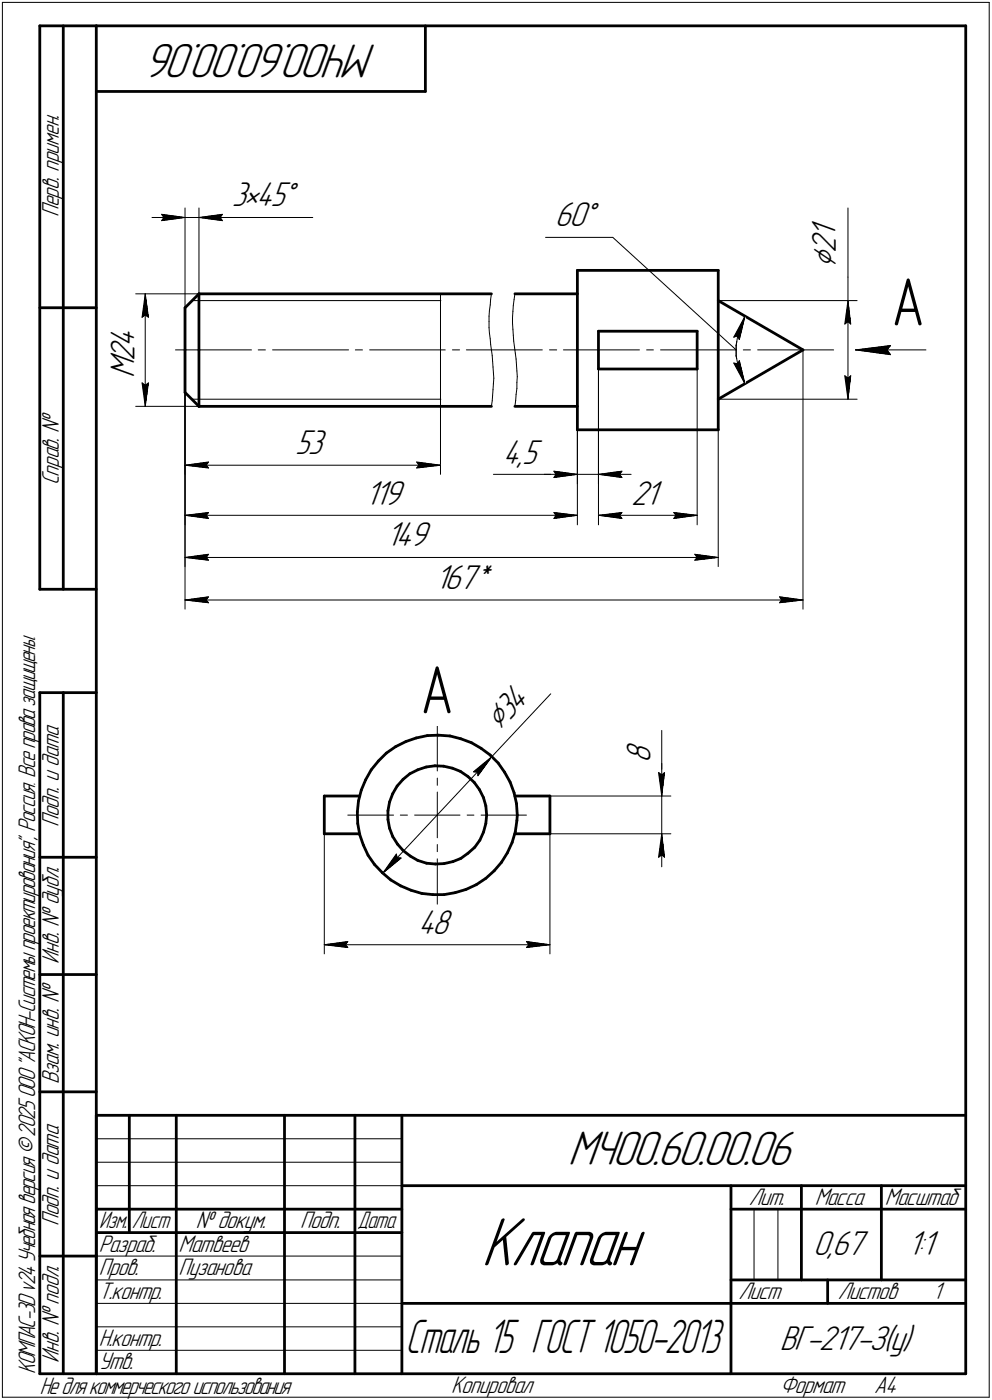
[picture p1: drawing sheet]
<svg xmlns="http://www.w3.org/2000/svg" width="211mm" height="298mm" viewBox="0 0 211 298" stroke-linecap="round" stroke-linejoin="round" font-family="sans-serif">
<defs><g id="words">
<text font-size="15.6" x="102.4" y="269.4">Клапан</text>
<g font-size="14.6">
<text x="189.7" y="69.3">А</text>
<text x="89.5" y="151.9">А</text>
</g>
<g font-size="10.9">
<text x="80.2" y="9.4" transform="rotate(-180 80.2 9.4)">МЧ00.60.00.06</text>
<text x="120.8" y="248.1">МЧ00.60.00.06</text>
</g>
<text font-size="10.7" x="86.3" y="288.1">Сталь 15 ГОСТ 1050-2013</text>
<g font-size="7.8">
<text x="49.4" y="43.8">3×45°</text>
<text x="118.1" y="48.1">60°</text>
<text x="177.9" y="53.8" transform="rotate(-90 177.9 53.8)">2</text>
<text x="177.9" y="50.8" transform="rotate(-90 177.9 50.8)">1</text>
<text x="177.9" y="57" transform="rotate(-90 177.9 57)">⌀</text>
<text x="28.6" y="76.8" transform="rotate(-90 28.6 76.8)">2</text>
<text x="28.6" y="73.8" transform="rotate(-90 28.6 73.8)">4</text>
<text x="28.6" y="80.5" transform="rotate(-90 28.6 80.5)">M</text>
<text x="62.8" y="96.7">53</text>
<text x="107" y="98.7">4,5</text>
<text x="77.7" y="107.4">119</text>
<text x="134.3" y="107.4">21</text>
<text x="82.2" y="116.3">149</text>
<text x="92.6" y="125.4">167*</text>
<text x="106.2" y="155.8" transform="rotate(-47 106.2 155.8)">⌀34</text>
<text x="138.4" y="162.5" transform="rotate(-90 138.4 162.5)">8</text>
<text x="88.9" y="198.8">48</text>
<text x="173" y="267.2">0,67</text>
<text x="193.1" y="267.2">1:1</text>
<text x="165.9" y="287.4">ВГ-217-З(у)</text>
</g>
<g font-size="5.4">
<text x="12.6" y="46.3" transform="rotate(-90 12.6 46.3)">Перв. примен.</text>
<text x="12.6" y="103.4" transform="rotate(-90 12.6 103.4)">Справ. №</text>
<text x="12.6" y="176.1" transform="rotate(-90 12.6 176.1)">Подп. и дата</text>
<text x="12.6" y="205.2" transform="rotate(-90 12.6 205.2)">Инв. № дубл.</text>
<text x="12.6" y="230.9" transform="rotate(-90 12.6 230.9)">Взам. инв. №</text>
<text x="159.3" y="256.6">Лит.</text>
<text x="173.4" y="256.6">Масса</text>
<text x="188.3" y="256.6">Масштаб</text>
<text x="12.6" y="261.1" transform="rotate(-90 12.6 261.1)">Подп. и дата</text>
<text x="41.6" y="261.6">№ докум.</text>
<text x="63.9" y="261.6">Подп.</text>
<text x="21" y="266.6">Разраб.</text>
<text x="38" y="266.6">Матвеев</text>
<text x="21" y="271.6">Пров.</text>
<text x="38" y="271.6">Пузанова</text>
<text x="21" y="276.6">Т.контр.</text>
<text x="157.1" y="276.6">Лист</text>
<text x="178.3" y="276.6">Листов</text>
<text x="198.5" y="276.6">1</text>
<text x="21" y="286.6">Н.контр.</text>
<text x="7.5" y="292.5" transform="rotate(-90 7.5 292.5)">КОМПАС-3Dv24Учебнаяверсия©2025ООО&quot;АСКОН-Системыпроектирования&quot;, Россия. Всеправазащищены.</text>
<text x="12.6" y="290.2" transform="rotate(-90 12.6 290.2)">Инв. № подл.</text>
<text x="21" y="291.6">Утв.</text>
<text x="8.5" y="296.7">Недлякоммерческогоиспользования</text>
<text x="96" y="296.6">Копировал</text>
<text x="166" y="296.6">Формат</text>
<text x="186" y="296.6">A4</text>
</g>
<g font-size="5.3">
<text x="21.1" y="261.6">Изм.</text>
<text x="28.1" y="261.6">Лист</text>
<text x="76.1" y="261.6">Дата</text>
</g>
</g></defs>
<g fill="none" stroke="#000" stroke-width=".21">
<path d="M.5 .5v297zM.5 .5h210zM210.5 .5v297zM32.3 46.3h7.1zM34.4 45.6l5 .7zM34.4 45.6l.5 .7zM34.4 47l5-.7zM34.9 46.3l-.5 .7zM39.4 44.3v21.2zM39.4 46.3h2.9zM42.3 46.3h5zM42.3 44.3v18.3z"/>
<path d="M42.3 46.3l5 .7zM42.3 46.3l5-.7zM42.3 46.3h7.1zM46.8 46.3l.5 .7zM47.3 46.3h19.2zM47.3 45.6l-.5 .7zM116.1 50.5h14.3zM130.4 50.5l26.2 24zM180.4 59v5zM180.4 44.3v14.7zM28.9 62.6h13.4zM30.2 67.6l.7-.5z"/>
<path d="M30.9 62.6l.7 5zM30.9 67.1l.7 .5zM30.9 62.6l-.7 5zM30.9 62.6v23.9zM37.3 74.5h16.2zM40.8 64h53zM54.9 74.5h1.6zM58 74.5h16.2zM75.6 74.5h1.5zM78.7 74.5h16zM93.7 62.6v23.9zM96.3 74.5h1.5z"/>
<path d="M99.2 74.5h5.4zM104.1 69.8v1.2zM104.1 68.5v1.3zM104.1 67.3v1.2zM104.1 71l.2 1.1zM104.1 66.1v1.2zM104.3 72.1l.1 1.2zM104.3 64.9l-.2 1.2zM104.4 73.3l.2 1.2zM104.4 63.8l-.1 1.1zM104.6 74.5h5zM104.6 74.5l.1 1.2z"/>
<path d="M104.6 62.6l-.2 1.2zM104.7 75.7l.1 1.3zM104.8 77l.1 1.1zM104.9 78.1l.1 1.2zM105 79.3l.1 1.2zM109.1 67.6v1.2zM109.1 68.8v1.3zM109.1 66.3v1.3zM109.1 70.1l.1 1.3zM109.2 65l-.1 1.3zM109.2 71.4l.1 1.2zM109.3 72.6l.2 1.3z"/>
<path d="M109.4 63.8l-.2 1.2zM109.5 73.9l.1 1.3zM109.6 74.5h5.8zM109.6 62.6l-.2 1.2zM109.6 75.2l.2 1.3zM109.8 76.5l.1 1.2zM109.9 77.7l.1 1.3zM110 79l.1 1.2zM116.9 74.5h1.5zM119.9 74.5h16.2zM127.3 78.6v33.2zM127.3 78.6v24.4z"/>
<path d="M137.6 74.5h1.4zM140.5 74.5h16.2zM148.3 78.6v33.2zM152.8 64h29.6zM156.1 71.8l.8-.3zM156.1 77.3l2.4 4.4zM156.1 77.3l.8 .2zM156.6 73.6v2.2zM156.6 75.8l.5 2.2zM156.9 71.5l.4 .8zM157 71.5l-.4 2.1zM157.1 78l.6 2z"/>
<path d="M157.3 76.8l-.4 .7zM157.3 76.8l1.2 4.9zM157.6 69.3l-.6 2.2zM158.2 74.5h1.5zM158.5 67.4l-.9 1.9zM158.5 67.4l-1.2 4.9zM158.5 67.4l-2.4 4.4zM161.2 74.5h16.2zM170.9 74.5v55.2zM179.7 69l.7-.5zM180.4 64l.6 5zM180.4 68.5l.6 .5z"/>
<path d="M180.4 64l-.7 5zM180.4 64v21zM182 74.5l7.5-.9zM182 74.5l7.5 1zM182 74.5h15zM188.7 74.5l.8 1zM189.5 73.6l-.8 .9zM28.9 86.5h13.4zM30.2 81.5l.7 5zM30.2 81.5l.7 .5zM30.9 82l.7-.5zM31.6 81.5l-.7 5z"/>
<path d="M39.4 83.6v17.4zM39.4 83.6v28.2zM39.4 83.6v37zM39.4 83.6v46.1zM39.4 99.1l5-.7zM39.4 99.1l5 .6zM39.4 99.1h54.3zM40.8 85h53zM43.9 99.1l.5 .6zM44.4 98.4l-.5 .7zM88.6 99.7l5.1-.6zM88.6 98.4l.6 .7z"/>
<path d="M88.6 98.4l5.1 .7zM89.2 99.1l-.6 .6zM93.7 86.5v14.5zM104.7 85.3l-.1 1.2zM104.8 84.2l-.1 1.1zM104.9 83l-.1 1.2zM105 81.7l-.1 1.3zM105.1 80.5l-.1 1.2zM109.7 85.3l-.1 1.2zM109.8 84l-.1 1.3zM110 81.4v1.3zM110 82.7l-.2 1.3z"/>
<path d="M110.1 80.2l-.1 1.2zM122.9 91.5v20.3zM122.9 91.5v11.5zM152.8 91.5v29.1zM152.8 85h29.6zM157.7 80l.8 1.7zM179.7 80l.7 5zM179.7 80l.7 .5zM180.4 80.5l.6-.5zM181 80l-.6 5zM39.4 109.7l5-.6zM39.4 109.7l5 .7z"/>
<path d="M39.4 109.7h83.5zM39.4 118.7l5-.7zM39.4 118.7l5 .6zM39.4 118.7h113.4zM43.9 109.7l.5 .7zM43.9 118.7l.5 .6zM44.4 109.1l-.5 .6zM44.4 118l-.5 .7zM105 101h12.9zM115.8 101h7.1zM117.9 101h5zM117.9 110.4l5-.7z"/>
<path d="M117.9 109.1l.4 .6zM117.9 109.1l5 .6zM117.9 100.3l5 .7zM117.9 100.3l.4 .7zM117.9 101.7l5-.7zM118.3 109.7l-.4 .7zM118.3 101l-.4 .7zM122.9 101h4.4zM127.3 109.7l5-.6zM127.3 109.7l5 .7zM127.3 109.7h21zM127.3 101l5 .7z"/>
<path d="M127.3 101l5-.7zM127.3 101h7zM131.8 109.7l.5 .7zM131.8 101l.5 .7zM132.3 109.1l-.5 .6zM132.3 100.3l-.5 .7zM143.3 110.4l5-.7zM143.3 109.1l.5 .6zM143.3 109.1l5 .6zM143.8 109.7l-.5 .7zM147.8 119.3l5-.6zM147.8 118l.5 .7z"/>
<path d="M147.8 118l5 .7zM148.3 118.7l-.5 .6zM39.4 127.8l5-.7zM39.4 127.8l5 .6zM39.4 127.8h131.5zM43.9 127.8l.5 .6zM44.4 127.1l-.5 .7zM165.9 128.4l5-.6zM165.9 127.1l.4 .7zM165.9 127.1l5 .7zM166.3 127.8l-.4 .6zM93 154.5v9.7z"/>
<path d="M117.2 147.7l-12.6 13.4zM140.8 155.5v9zM69 169.5v33.6zM74 173.6h9.7zM85.2 173.6h1.5zM88.2 173.6h4.8zM93 179.8v1.6zM93 173.6v4.8zM93 165.7v1.5zM93 168.7v4.9zM93 173.6h4.9zM99.4 173.6h1.4z"/>
<path d="M100.8 164.3l.8 .1zM100.8 164.3l3.8-3.2zM101.6 164.4l.1 .8zM102.4 173.6h9.6zM104.6 161.1l-2.9 4.1zM104.6 161.1l-23.2 24.8zM113.3 177.5h29.4zM117 177.5v25.6zM117 169.5h25.7zM140.1 164.5l.7 .5zM140.1 164.5l.7 5zM140.8 164.5v5z"/>
<path d="M140.8 165l.6-.5zM140.8 162.6v6.9zM140.8 177.5l-.7 5zM140.8 177.5l.6 5zM140.8 177.5v7.1zM140.8 169.5v8zM141.4 164.5l-.6 5zM81.4 185.9l3.9-3.2zM84.3 181.9l-2.9 4zM84.3 181.9l.2 .7zM84.5 182.6l.8 .1zM93 182.9v9.6z"/>
<path d="M140.1 182.5l.7-.5zM140.8 182l.6 .5zM69 201.2l5-.7zM69 201.2l5 .6zM69 201.2h48zM73.5 201.2l.5 .6zM74 200.5l-.5 .7zM112 201.8l5-.6zM112 200.5l.5 .7zM112 200.5l5 .7zM112.5 201.2l-.5 .6zM20.5 247.5h65z"/>
<path d="M20.5 252.5h65zM20.5 242.5h65zM160.4 257.5v15zM165.5 257.5v15zM20.5 267.5h65zM20.5 272.5h65zM20.5 277.5h65zM.5 297.5h210zM20.5 282.5h65zM20.5 287.5h65z"/>
</g>
<g fill="none" stroke="#000" stroke-width=".59">
<path d="M8.5 5.5v120zM8.5 5.5h12zM13.5 5.5v120zM20.5 5.5v287zM20.5 5.5h185zM20.5 19.5h70zM90.5 5.5v14zM205.5 5.5v287zM122.9 57.6h29.9zM122.9 57.6v33.9zM152.8 57.6v33.9zM8.5 65.5h12z"/>
<path d="M39.4 65.5v9zM39.4 74.5v9.1zM42.3 62.6h62.3zM42.3 62.6v11.9zM42.3 74.5v12zM42.3 62.6l-2.9 2.9zM109.6 62.6h13.3zM127.3 70.5v8.1zM127.3 70.5h21zM127.3 78.6h21zM148.3 70.5v8.1zM152.8 64l18.1 10.5z"/>
<path d="M39.4 83.6l2.9 2.9zM42.3 86.5h62.3zM109.6 86.5h13.3zM122.9 91.5h29.9zM152.8 85l18.1-10.5zM8.5 125.5h12zM8.5 147.5v145zM8.5 147.5h12zM13.5 147.5v145zM84.2 159l2.2-1.1zM86.4 157.9l2.2-.8zM88.6 157.1l2.3-.5z"/>
<path d="M90.9 156.6l2.4-.1zM93.3 156.5l2.5 .2zM95.8 156.7l2.2 .6zM98 157.3l2.3 .9zM100.3 158.2l2.1 1.1zM102.4 159.3l1.9 1.5zM69 169.5h7.5zM69 169.5v8zM69 177.5h7.5zM76 172.9l.1 2.4zM76.1 175.3l.4 2.4zM76.3 170.5l-.3 2.4z"/>
<path d="M76.5 177.7l.8 2.2zM76.9 168.2l-.6 2.3zM77.3 179.9l1 2.2zM77.8 166l-.9 2.2zM79 163.9l-1.2 2.1zM80.5 162.1l-1.5 1.8zM82.2 160.4l2-1.4zM82.2 160.4l-1.7 1.7zM82.5 172.6v1.9zM82.5 174.5l.4 1.9zM82.9 170.8l-.4 1.8zM82.9 176.4l.7 1.7z"/>
<path d="M83.6 169l-.7 1.8zM83.6 178.1l1 1.6zM84.5 167.4l-.9 1.6zM84.6 179.7l1.2 1.4zM85.8 165.9l1.4-1.1zM85.8 165.9l-1.3 1.5zM87.2 164.8l1.7-.9zM88.9 163.9l1.8-.6zM90.7 163.3l1.8-.2zM92.5 163.1l1.9 .1zM94.4 163.2l1.9 .4zM96.3 163.6l1.7 .7z"/>
<path d="M98 164.3l1.6 1.1zM99.6 165.4l1.3 1.2zM100.9 166.6l1.1 1.5zM102 168.1l.9 1.7zM102.1 178.9l-1.1 1.5zM102.9 169.8l.5 1.8zM102.9 177.2l-.8 1.7zM103.4 171.6l.1 2zM103.4 175.3l-.5 1.9zM103.5 173.6l-.1 1.7zM104.3 160.8l1.7 1.7zM106 162.5l1.4 1.9z"/>
<path d="M107.4 164.4l1.1 2.1zM108.5 166.5l.9 2.3zM109 179.4l-1.1 2.2zM109.4 168.8l.5 2.3zM109.6 169.5h7.4zM109.6 177.5h7.4zM109.6 177.1l-.6 2.3zM109.9 171.1l.2 2.5zM110 174.8l-.4 2.3zM110.1 173.6l-.1 1.2zM117 169.5v8zM8.5 182.5h12z"/>
<path d="M78.3 182.1l1.4 2zM79.7 184.1l1.7 1.7zM81.4 185.8l1.7 1.6zM83.1 187.4l2.2 1.2zM85.3 188.6l2.2 1zM85.8 181.1l1.5 1.2zM87.3 182.3l1.6 .9zM87.5 189.6l2.2 .6zM88.9 183.2l1.9 .6zM89.7 190.2l2.4 .3zM90.8 183.8l1.8 .2zM92.1 190.5h2.4z"/>
<path d="M92.6 184l1.9-.1zM94.5 190.5l2.4-.4zM94.5 183.9l1.9-.4zM96.4 183.5l1.6-.7zM96.9 190.1l2.2-.7zM98 182.8l1.6-1.1zM99.1 189.4l2.2-1zM99.6 181.7l1.4-1.3zM101.3 188.4l2.1-1.4zM103.4 187l1.8-1.6zM106.7 183.6l-1.5 1.8zM107.9 181.6l-1.2 2z"/>
<path d="M8.5 207.5h12zM8.5 232.5h12zM20.5 237.5h185zM20.5 237.5v55zM27.5 237.5v25zM37.5 237.5v55zM60.5 237.5v55zM75.5 237.5v55zM85.5 237.5v55zM20.5 257.5h65zM85.5 252.5h120zM155.5 252.5v40z"/>
<path d="M155.5 257.5h15zM170.5 252.5v20zM170.5 257.5h35zM187.5 252.5v20zM8.5 267.5h12zM20.5 262.5h65zM85.5 277.5h70zM155.5 277.5h50zM155.5 272.5h50zM176.1 272.5v5zM8.5 292.5h12zM20.5 292.5h185z"/>
</g>
<g fill="#fff" stroke="#fff" stroke-width=".21">
<path d="M189.7 59.9h6.6zM189.7 59.9h6.6zM189.7 60h6.6zM189.7 60.1h6.6zM189.7 60.2h6.6zM189.7 60.3h6.6zM189.7 60.4h6.6zM189.7 60.5h6.6zM189.7 60.5h6.6zM189.7 60.6h6.6zM189.7 60.7h6.6zM189.7 60.8h6.6zM189.7 60.9h6.6zM189.7 61h6.6zM189.7 61h6.6zM189.7 61.1h6.6zM189.7 61.2h6.6zM189.7 61.3h6.6zM189.7 61.4h6.6zM189.7 61.5h6.6zM189.7 61.6h6.6zM189.7 61.6h6.6zM189.7 61.7h6.6zM189.7 61.8h6.6zM189.7 61.9h6.6zM189.7 62h6.6zM189.7 62.1h6.6zM189.7 62.1h6.6zM189.7 62.2h6.6zM189.7 62.3h6.6zM189.7 62.4h6.6zM189.7 62.5h6.6zM189.7 62.6h6.6zM189.7 62.7h6.6zM189.7 62.7h6.6zM189.7 62.8h6.6zM189.7 62.9h6.6zM189.7 63h6.6zM189.7 63.1h6.6zM189.7 63.2h6.6zM189.7 63.2h6.6zM189.7 63.3h6.6zM189.7 63.4h6.6zM189.7 63.5h6.6zM189.7 63.6h6.6zM189.7 63.7h6.6zM189.7 63.8h6.6zM189.7 63.8h6.6zM189.7 63.9h6.6zM189.7 64h6.6zM189.7 64.1h6.6zM189.7 64.2h6.6zM189.7 64.3h6.6zM189.7 64.3h6.6zM189.7 64.4h6.6zM189.7 64.5h6.6zM189.7 64.6h6.6zM189.7 64.7h6.6zM189.7 64.8h6.6zM189.7 64.9h6.6zM189.7 64.9h6.6zM189.7 65h6.6zM189.7 65.1h6.6zM189.7 65.2h6.6zM189.7 65.3h6.6zM189.7 65.4h6.6zM189.7 65.4h6.6zM189.7 65.5h6.6zM189.7 65.6h6.6zM189.7 65.7h6.6zM189.7 65.8h6.6zM189.7 65.9h6.6zM189.7 66h6.6zM189.7 66h6.6zM189.7 66.1h6.6zM189.7 66.2h6.6zM189.7 66.3h6.6zM189.7 66.4h6.6zM189.7 66.5h6.6zM189.7 66.5h6.6zM189.7 66.6h6.6zM189.7 66.7h6.6zM189.7 66.8h6.6zM189.7 66.9h6.6zM189.7 67h6.6zM189.7 67.1h6.6zM189.7 67.1h6.6zM189.7 67.2h6.6zM189.7 67.3h6.6zM189.7 67.4h6.6zM189.7 67.5h6.6zM189.7 67.6h6.6zM189.7 67.6h6.6zM189.7 67.7h6.6zM189.7 67.8h6.6zM189.7 67.9h6.6zM189.7 68h6.6zM189.7 68.1h6.6zM189.7 68.2h6.6zM189.7 68.2h6.6zM189.7 68.3h6.6zM189.7 68.4h6.6zM189.7 68.5h6.6zM189.7 68.6h6.6zM189.7 68.7h6.6zM189.7 68.7h6.6zM189.7 68.8h6.6zM189.7 68.9h6.6zM189.7 69h6.6zM189.7 69.1h6.6zM189.7 69.2h6.6zM189.7 69.3h6.6zM189.7 69.3h6.6zM189.7 69.4h6.6zM189.7 69.5h6.6zM189.7 69.6h6.6zM189.7 69.7h6.6zM189.7 69.8h6.6zM189.7 69.8h6.6zM189.7 69.9h6.6zM189.7 70h6.6zM189.7 70.1h6.6zM189.7 70.2h6.6zM189.7 70.3h6.6zM189.7 70.4h6.6zM189.7 70.4h6.6zM189.7 70.5h6.6zM189.7 70.6h6.6zM189.7 70.7h6.6zM189.7 70.8h6.6zM189.7 70.9h6.6zM189.7 71h6.6zM189.7 71h6.6zM189.7 71.1h6.6zM189.7 71.2h6.6zM189.7 71.3h6.6zM189.7 71.4h6.6zM189.7 71.5h6.6zM189.7 71.5h6.6zM189.7 71.6h6.6zM189.7 71.7h6.6zM189.7 71.8h6.6z"/>
<path d="M189.4 73.1h.6zM188.8 73.2h1.2zM188.2 73.2h1.8zM187.5 73.3h2.5zM186.9 73.4h3.1zM186.4 73.5h3.6zM185.7 73.6h4.3zM185.1 73.7h4.9zM184.5 73.7h5.5zM183.8 73.8h6.2zM183.6 73.9h6.4zM183.4 74h6.6zM183.2 74.1h6.8zM183 74.2h7zM182.7 74.3h7.3zM182.5 74.3h7.5zM182.3 74.4h7.7zM182 74.5h8zM182.3 74.6h7.7zM182.5 74.7h7.5zM182.6 74.8h7.4zM182.9 74.8h7.1zM183 74.9h7zM183.2 75h6.8zM183.5 75.1h6.5zM183.6 75.2h6.4zM183.8 75.3h6.2zM184.5 75.4h5.5zM185.1 75.4h4.9zM185.7 75.5h4.3zM186.4 75.6h3.6zM186.9 75.7h3.1zM187.5 75.8h2.5zM188.2 75.9h1.8zM188.8 75.9h1.2zM189.4 76h.6z"/>
<path d="M23.9 68.9h6zM23.9 69h6zM23.9 69.1h6zM23.9 69.2h6zM23.9 69.3h6zM23.9 69.3h6zM23.9 69.4h6zM23.9 69.5h6zM23.9 69.6h6zM23.9 69.7h6zM23.9 69.8h6zM23.9 69.8h6zM23.9 69.9h6zM23.9 70h6zM23.9 70.1h6zM23.9 70.2h6zM23.9 70.3h6zM23.9 70.4h6zM23.9 70.4h6zM23.9 70.5h6zM23.9 70.6h6zM23.9 70.7h6zM23.9 70.8h6zM23.9 70.9h6zM23.9 71h6zM23.9 71h6zM23.9 71.1h6zM23.9 71.2h6zM23.9 71.3h6zM23.9 71.4h6zM23.9 71.5h6zM23.9 71.5h6zM23.9 71.6h6zM23.9 71.7h6zM23.9 71.8h6zM23.9 71.9h6zM23.9 72h6zM23.9 72.1h6zM23.9 72.1h6zM23.9 72.2h6zM23.9 72.3h6zM23.9 72.4h6zM23.9 72.5h6zM23.9 72.6h6zM23.9 72.6h6zM23.9 72.7h6zM23.9 72.8h6zM23.9 72.9h6zM23.9 73h6zM23.9 73.1h6zM23.9 73.2h6zM23.9 73.2h6zM23.9 73.3h6zM23.9 73.4h6zM23.9 73.5h6zM23.9 73.6h6zM23.9 73.7h6zM23.9 73.7h6zM23.9 73.8h6zM23.9 73.9h6zM23.9 74h6zM23.9 74.1h6zM23.9 74.2h6zM23.9 74.3h6zM23.9 74.3h6zM23.9 74.4h6zM23.9 74.5h6zM23.9 74.6h6zM23.9 74.7h6zM23.9 74.8h6zM23.9 74.8h6zM23.9 74.9h6zM23.9 75h6zM23.9 75.1h6zM23.9 75.2h6zM23.9 75.3h6zM23.9 75.4h6zM23.9 75.4h6zM23.9 75.5h6zM23.9 75.6h6zM23.9 75.7h6zM23.9 75.8h6zM23.9 75.9h6zM23.9 75.9h6zM23.9 76h6zM23.9 76.1h6zM23.9 76.2h6zM23.9 76.3h6zM23.9 76.4h6zM23.9 76.5h6zM23.9 76.5h6zM23.9 76.6h6zM23.9 76.7h6zM23.9 76.8h6zM23.9 76.9h6zM23.9 77h6zM23.9 77h6zM23.9 77.1h6zM23.9 77.2h6zM23.9 77.3h6zM23.9 77.4h6zM23.9 77.5h6zM23.9 77.6h6zM23.9 77.6h6zM23.9 77.7h6zM23.9 77.8h6zM23.9 77.9h6zM23.9 78h6zM23.9 78.1h6zM23.9 78.1h6zM23.9 78.2h6zM23.9 78.3h6zM23.9 78.4h6zM23.9 78.5h6zM23.9 78.6h6zM23.9 78.7h6zM23.9 78.7h6zM23.9 78.8h6zM23.9 78.9h6zM23.9 79h6zM23.9 79.1h6zM23.9 79.2h6zM23.9 79.2h6zM23.9 79.3h6zM23.9 79.4h6zM23.9 79.5h6zM23.9 79.6h6zM23.9 79.7h6zM23.9 79.8h6zM23.9 79.8h6zM23.9 79.9h6zM23.9 80h6zM23.9 80.1h6zM23.9 80.2h6zM23.9 80.3h6zM23.9 80.3h6zM23.9 80.4h6z"/>
<path d="M30.8 62.8h.3zM30.8 62.9h.3zM30.7 63h.5zM30.7 63.1h.5zM30.6 63.2h.6zM30.6 63.2h.6zM30.6 63.3h.6zM30.6 63.4h.7zM30.6 63.5h.7zM30.5 63.6h.9zM30.5 63.7h.9zM30.4 63.8h1zM30.4 63.8h1.1zM30.4 63.9h1.1zM30.3 64h1.3zM30.3 64.1h1.3zM30.2 64.2h1.5zM30.2 64.3h1.5zM30.1 64.3h1.6zM30.1 64.4h1.6zM30.1 64.5h1.6zM30.1 64.6h1.6zM30.1 64.7h1.6zM30.1 64.8h1.6zM30.1 64.9h1.6zM30.1 64.9h1.6zM30.1 65h1.7zM30.1 65.1h1.7zM30.1 65.2h1.7zM30.1 65.3h1.7zM30.1 65.4h1.7zM30.1 65.4h1.7zM30.1 65.5h1.7zM30.1 65.6h1.8zM30.1 65.7h1.8zM30.1 65.8h1.8zM30 65.9h1.9zM30 66h1.9zM30 66h1.9zM30 66.1h1.9zM30 66.2h1.9zM30 66.3h2zM30 66.4h2zM30 66.5h2zM30 66.5h2zM29.9 66.6h2.1zM29.9 66.7h2.1zM29.9 66.8h2.1zM29.9 66.9h2.2zM29.9 67h2.2zM29.9 67.1h2.2zM29.9 67.1h2.2zM29.9 67.2h2.2zM29.9 67.3h2.2zM29.8 67.4h2.3zM29.8 67.5h2.4zM29.8 67.6h2.4zM29.8 67.6h2.4zM29.8 67.7h2.4zM29.8 67.8h2.4zM29.8 67.9h2.4zM29.8 68h2.4z"/>
<path d="M29.7 81h2.5zM29.8 81.1h2.4zM29.8 81.2h2.4zM29.8 81.3h2.4zM29.8 81.4h2.4zM29.8 81.4h2.4zM29.8 81.5h2.4zM29.8 81.6h2.4zM29.8 81.7h2.3zM29.9 81.8h2.2zM29.9 81.9h2.2zM29.9 82h2.2zM29.9 82h2.2zM29.9 82.1h2.2zM29.9 82.2h2.2zM29.9 82.3h2.1zM29.9 82.4h2.1zM29.9 82.5h2.1zM30 82.5h2zM30 82.6h2zM30 82.7h2zM30 82.8h2zM30 82.9h1.9zM30 83h1.9zM30 83.1h1.9zM30 83.1h1.9zM30 83.2h1.9zM30.1 83.3h1.8zM30.1 83.4h1.8zM30.1 83.5h1.8zM30.1 83.6h1.7zM30.1 83.7h1.7zM30.1 83.7h1.7zM30.1 83.8h1.7zM30.1 83.9h1.7zM30.1 84h1.7zM30.1 84.1h1.7zM30.1 84.2h1.6zM30.1 84.2h1.6zM30.1 84.3h1.6zM30.1 84.4h1.6zM30.1 84.5h1.6zM30.1 84.6h1.6zM30.1 84.7h1.6zM30.1 84.8h1.6zM30.2 84.8h1.5zM30.2 84.9h1.5zM30.3 85h1.3zM30.3 85.1h1.3zM30.4 85.2h1.1zM30.4 85.3h1.1zM30.4 85.3h1zM30.5 85.4h.9zM30.5 85.5h.9zM30.6 85.6h.7zM30.6 85.7h.7zM30.6 85.8h.6zM30.6 85.9h.6zM30.6 85.9h.6zM30.7 86h.5zM30.7 86.1h.5zM30.8 86.2h.3zM30.8 86.3h.3z"/>
<path d="M62.8 91.9h7.1zM62.8 92h7.1zM62.8 92.1h7.1zM62.8 92.2h7.1zM62.8 92.3h7.1zM62.8 92.4h7.1zM62.8 92.5h7.1zM62.8 92.5h7.1zM62.8 92.6h7.1zM62.8 92.7h7.1zM62.8 92.8h7.1zM62.8 92.9h7.1zM62.8 93h7.1zM62.8 93h7.1zM62.8 93.1h7.1zM62.8 93.2h7.1zM62.8 93.3h7.1zM62.8 93.4h7.1zM62.8 93.5h7.1zM62.8 93.6h7.1zM62.8 93.6h7.1zM62.8 93.7h7.1zM62.8 93.8h7.1zM62.8 93.9h7.1zM62.8 94h7.1zM62.8 94.1h7.1zM62.8 94.1h7.1zM62.8 94.2h7.1zM62.8 94.3h7.1zM62.8 94.4h7.1zM62.8 94.5h7.1zM62.8 94.6h7.1zM62.8 94.7h7.1zM62.8 94.7h7.1zM62.8 94.8h7.1zM62.8 94.9h7.1zM62.8 95h7.1zM62.8 95.1h7.1zM62.8 95.2h7.1zM62.8 95.2h7.1zM62.8 95.3h7.1zM62.8 95.4h7.1zM62.8 95.5h7.1zM62.8 95.6h7.1zM62.8 95.7h7.1zM62.8 95.8h7.1zM62.8 95.8h7.1zM62.8 95.9h7.1zM62.8 96h7.1zM62.8 96.1h7.1zM62.8 96.2h7.1zM62.8 96.3h7.1zM62.8 96.4h7.1zM62.8 96.4h7.1zM62.8 96.5h7.1zM62.8 96.6h7.1zM62.8 96.7h7.1zM62.8 96.8h7.1zM62.8 96.9h7.1zM62.8 96.9h7.1zM62.8 97h7.1zM62.8 97.1h7.1zM62.8 97.2h7.1zM62.8 97.3h7.1zM62.8 97.4h7.1zM62.8 97.5h7.1zM62.8 97.5h7.1zM62.8 97.6h7.1zM62.8 97.7h7.1zM62.8 97.8h7.1zM62.8 97.9h7.1z"/>
<path d="M44.3 97.9h.6zM43.7 98h1.2zM43 98h1.9zM42.4 98.1h2.5zM41.8 98.2h3.1zM41.1 98.3h3.8zM41 98.4h3.9zM40.8 98.5h4.1zM40.6 98.6h4.3zM40.4 98.6h4.5zM40.2 98.7h4.7zM40 98.8h4.9zM39.8 98.9h5.1zM39.6 99h5.3zM39.4 99.1h5.5zM39.6 99.1h5.3zM39.9 99.2h5zM40 99.3h4.9zM40.3 99.4h4.6zM40.6 99.5h4.3zM40.7 99.6h4.2zM41 99.7h3.9zM41.1 99.7h3.8zM41.8 99.8h3.1zM42.4 99.9h2.5zM43 100h1.9zM43.7 100.1h1.2zM44.3 100.2h.6z"/>
<path d="M88.2 97.9h.7zM88.2 98h1.3zM88.2 98h1.9zM88.2 98.1h2.5zM88.2 98.2h3.1zM88.2 98.3h3.7zM88.2 98.4h3.9zM88.2 98.5h4.1zM88.2 98.6h4.3zM88.2 98.6h4.5zM88.2 98.7h4.8zM88.2 98.8h4.9zM88.2 98.9h5.2zM88.2 99h5.4zM88.2 99.1h5.5zM88.2 99.1h5.4zM88.2 99.2h5.1zM88.2 99.3h4.8zM88.2 99.4h4.6zM88.2 99.5h4.4zM88.2 99.6h4.2zM88.2 99.7h3.9zM88.2 99.7h3.7zM88.2 99.8h3.1zM88.2 99.9h2.5zM88.2 100h1.9zM88.2 100.1h1.3zM88.2 100.2h.7z"/>
<path d="M77.7 102.7h8.8zM77.7 102.8h8.8zM77.7 102.9h8.8zM77.7 103h8.8zM77.7 103h8.8zM77.7 103.1h8.8zM77.7 103.2h8.8zM77.7 103.3h8.8zM77.7 103.4h8.8zM77.7 103.5h8.8zM77.7 103.5h8.8zM77.7 103.6h8.8zM77.7 103.7h8.8zM77.7 103.8h8.8zM77.7 103.9h8.8zM77.7 104h8.8zM77.7 104.1h8.8zM77.7 104.1h8.8zM77.7 104.2h8.8zM77.7 104.3h8.8zM77.7 104.4h8.8zM77.7 104.5h8.8zM77.7 104.6h8.8zM77.7 104.6h8.8zM77.7 104.7h8.8zM77.7 104.8h8.8zM77.7 104.9h8.8zM77.7 105h8.8zM77.7 105.1h8.8zM77.7 105.2h8.8zM77.7 105.2h8.8zM77.7 105.3h8.8zM77.7 105.4h8.8zM77.7 105.5h8.8zM77.7 105.6h8.8zM77.7 105.7h8.8zM77.7 105.7h8.8zM77.7 105.8h8.8zM77.7 105.9h8.8zM77.7 106h8.8zM77.7 106.1h8.8zM77.7 106.2h8.8zM77.7 106.3h8.8zM77.7 106.3h8.8zM77.7 106.4h8.8zM77.7 106.5h8.8zM77.7 106.6h8.8zM77.7 106.7h8.8zM77.7 106.8h8.8zM77.7 106.8h8.8zM77.7 106.9h8.8zM77.7 107h8.8zM77.7 107.1h8.8zM77.7 107.2h8.8zM77.7 107.3h8.8zM77.7 107.4h8.8zM77.7 107.4h8.8zM77.7 107.5h8.8zM77.7 107.6h8.8zM77.7 107.7h8.8zM77.7 107.8h8.8zM77.7 107.9h8.8zM77.7 107.9h8.8zM77.7 108h8.8zM77.7 108.1h8.8zM77.7 108.2h8.8zM77.7 108.3h8.8zM77.7 108.4h8.8zM77.7 108.5h8.8zM77.7 108.5h8.8zM77.7 108.6h8.8z"/>
<path d="M44.3 108.6h.6zM43.7 108.7h1.2zM43 108.8h1.9zM42.4 108.9h2.5zM41.8 109h3.1zM41.1 109.1h3.8zM41 109.1h3.9zM40.7 109.2h4.2zM40.6 109.3h4.3zM40.3 109.4h4.6zM40 109.5h4.9zM39.9 109.6h5zM39.6 109.6h5.3zM39.4 109.7h5.5zM39.6 109.8h5.3zM39.8 109.9h5.1zM40 110h4.9zM40.2 110.1h4.7zM40.4 110.2h4.5zM40.6 110.2h4.3zM40.8 110.3h4.1zM41 110.4h3.9zM41.1 110.5h3.8zM41.8 110.6h3.1zM42.4 110.7h2.5zM43 110.7h1.9zM43.7 110.8h1.2zM44.3 110.9h.6z"/>
<path d="M117.3 108.6h.7zM117.3 108.7h1.3zM117.3 108.8h1.9zM117.3 108.9h2.6zM117.3 109h3.2zM117.3 109.1h3.8zM117.3 109.1h4zM117.3 109.2h4.3zM117.3 109.3h4.5zM117.3 109.4h4.7zM117.3 109.5h5zM117.3 109.6h5.1zM117.3 109.6h5.4zM117.3 109.7h5.6zM117.3 109.8h5.4zM117.3 109.9h5.2zM117.3 110h5zM117.3 110.1h4.8zM117.3 110.2h4.6zM117.3 110.2h4.4zM117.3 110.3h4.2zM117.3 110.4h4zM117.3 110.5h3.8zM117.3 110.6h3.2zM117.3 110.7h2.6zM117.3 110.7h1.9zM117.3 110.8h1.3zM117.3 110.9h.7z"/>
<path d="M82.2 111.6h9.9zM82.2 111.7h9.9zM82.2 111.8h9.9zM82.2 111.8h9.9zM82.2 111.9h9.9zM82.2 112h9.9zM82.2 112.1h9.9zM82.2 112.2h9.9zM82.2 112.3h9.9zM82.2 112.4h9.9zM82.2 112.4h9.9zM82.2 112.5h9.9zM82.2 112.6h9.9zM82.2 112.7h9.9zM82.2 112.8h9.9zM82.2 112.9h9.9zM82.2 112.9h9.9zM82.2 113h9.9zM82.2 113.1h9.9zM82.2 113.2h9.9zM82.2 113.3h9.9zM82.2 113.4h9.9zM82.2 113.5h9.9zM82.2 113.5h9.9zM82.2 113.6h9.9zM82.2 113.7h9.9zM82.2 113.8h9.9zM82.2 113.9h9.9zM82.2 114h9.9zM82.2 114h9.9zM82.2 114.1h9.9zM82.2 114.2h9.9zM82.2 114.3h9.9zM82.2 114.4h9.9zM82.2 114.5h9.9zM82.2 114.6h9.9zM82.2 114.6h9.9zM82.2 114.7h9.9zM82.2 114.8h9.9zM82.2 114.9h9.9zM82.2 115h9.9zM82.2 115.1h9.9zM82.2 115.1h9.9zM82.2 115.2h9.9zM82.2 115.3h9.9zM82.2 115.4h9.9zM82.2 115.5h9.9zM82.2 115.6h9.9zM82.2 115.7h9.9zM82.2 115.7h9.9zM82.2 115.8h9.9zM82.2 115.9h9.9zM82.2 116h9.9zM82.2 116.1h9.9zM82.2 116.2h9.9zM82.2 116.2h9.9zM82.2 116.3h9.9zM82.2 116.4h9.9zM82.2 116.5h9.9zM82.2 116.6h9.9zM82.2 116.7h9.9zM82.2 116.8h9.9zM82.2 116.8h9.9zM82.2 116.9h9.9zM82.2 117h9.9zM82.2 117.1h9.9zM82.2 117.2h9.9zM82.2 117.3h9.9zM82.2 117.3h9.9zM82.2 117.4h9.9zM82.2 117.5h9.9z"/>
<path d="M44.3 117.5h.6zM43.7 117.6h1.2zM43 117.7h1.9zM42.4 117.8h2.5zM41.8 117.9h3.1zM41.1 117.9h3.8zM41 118h3.9zM40.8 118.1h4.1zM40.6 118.2h4.3zM40.4 118.3h4.5zM40.2 118.4h4.7zM40 118.4h4.9zM39.8 118.5h5.1zM39.6 118.6h5.3zM39.4 118.7h5.5zM39.6 118.8h5.3zM39.9 118.9h5zM40 119h4.9zM40.3 119h4.6zM40.6 119.1h4.3zM40.7 119.2h4.2zM41 119.3h3.9zM41.1 119.4h3.8zM41.8 119.5h3.1zM42.4 119.5h2.5zM43 119.6h1.9zM43.7 119.7h1.2zM44.3 119.8h.6z"/>
<path d="M147.3 117.5h.7zM147.3 117.6h1.3zM147.3 117.7h1.9zM147.3 117.8h2.6zM147.3 117.9h3.2zM147.3 117.9h3.7zM147.3 118h4zM147.3 118.1h4.2zM147.3 118.2h4.3zM147.3 118.3h4.6zM147.3 118.4h4.8zM147.3 118.4h4.9zM147.3 118.5h5.2zM147.3 118.6h5.4zM147.3 118.7h5.5zM147.3 118.8h5.4zM147.3 118.9h5.1zM147.3 119h4.9zM147.3 119h4.7zM147.3 119.1h4.4zM147.3 119.2h4.3zM147.3 119.3h4zM147.3 119.4h3.7zM147.3 119.5h3.2zM147.3 119.5h2.6zM147.3 119.6h1.9zM147.3 119.7h1.3zM147.3 119.8h.7z"/>
<path d="M92.6 120.6h13zM92.6 120.7h13zM92.6 120.8h13zM92.6 120.9h13zM92.6 121h13zM92.6 121.1h13zM92.6 121.2h13zM92.6 121.2h13zM92.6 121.3h13zM92.6 121.4h13zM92.6 121.5h13zM92.6 121.6h13zM92.6 121.7h13zM92.6 121.8h13zM92.6 121.8h13zM92.6 121.9h13zM92.6 122h13zM92.6 122.1h13zM92.6 122.2h13zM92.6 122.3h13zM92.6 122.3h13zM92.6 122.4h13zM92.6 122.5h13zM92.6 122.6h13zM92.6 122.7h13zM92.6 122.8h13zM92.6 122.9h13zM92.6 122.9h13zM92.6 123h13zM92.6 123.1h13zM92.6 123.2h13zM92.6 123.3h13zM92.6 123.4h13zM92.6 123.4h13zM92.6 123.5h13zM92.6 123.6h13zM92.6 123.7h13zM92.6 123.8h13zM92.6 123.9h13zM92.6 124h13zM92.6 124h13zM92.6 124.1h13zM92.6 124.2h13zM92.6 124.3h13zM92.6 124.4h13zM92.6 124.5h13zM92.6 124.5h13zM92.6 124.6h13zM92.6 124.7h13zM92.6 124.8h13zM92.6 124.9h13zM92.6 125h13zM92.6 125.1h13zM92.6 125.1h13zM92.6 125.2h13zM92.6 125.3h13zM92.6 125.4h13zM92.6 125.5h13zM92.6 125.6h13zM92.6 125.6h13zM92.6 125.7h13zM92.6 125.8h13zM92.6 125.9h13zM92.6 126h13zM92.6 126.1h13zM92.6 126.2h13zM92.6 126.2h13zM92.6 126.3h13zM92.6 126.4h13zM92.6 126.5h13zM92.6 126.6h13zM92.6 126.7h13z"/>
<path d="M44.3 126.6h.6zM43.7 126.7h1.2zM43 126.7h1.9zM42.4 126.8h2.5zM41.8 126.9h3.1zM41.1 127h3.8zM41 127.1h3.9zM40.8 127.2h4.1zM40.6 127.3h4.3zM40.4 127.3h4.5zM40.2 127.4h4.7zM40 127.5h4.9zM39.8 127.6h5.1zM39.6 127.7h5.3zM39.4 127.8h5.5zM39.6 127.8h5.3zM39.9 127.9h5zM40 128h4.9zM40.3 128.1h4.6zM40.6 128.2h4.3zM40.7 128.3h4.2zM41 128.4h3.9zM41.1 128.4h3.8zM41.8 128.5h3.1zM42.4 128.6h2.5zM43 128.7h1.9zM43.7 128.8h1.2zM44.3 128.9h.6z"/>
<path d="M165.4 126.6h.6zM165.4 126.7h1.2zM165.4 126.7h1.8zM165.4 126.8h2.4zM165.4 126.9h3zM165.4 127h3.6zM165.4 127.1h3.8zM165.4 127.2h4zM165.4 127.3h4.3zM165.4 127.3h4.4zM165.4 127.4h4.7zM165.4 127.5h4.9zM165.4 127.6h5.1zM165.4 127.7h5.3zM165.4 127.8h5.5zM165.4 127.8h5.3zM165.4 127.9h5zM165.4 128h4.8zM165.4 128.1h4.5zM165.4 128.2h4.4zM165.4 128.3h4.1zM165.4 128.4h3.8zM165.4 128.4h3.6zM165.4 128.5h3zM165.4 128.6h2.4zM165.4 128.7h1.8zM165.4 128.8h1.2zM165.4 128.9h.6z"/>
<path d="M134.3 102.7h6.8zM134.3 102.8h6.8zM134.3 102.9h6.8zM134.3 103h6.8zM134.3 103h6.8zM134.3 103.1h6.8zM134.3 103.2h6.8zM134.3 103.3h6.8zM134.3 103.4h6.8zM134.3 103.5h6.8zM134.3 103.5h6.8zM134.3 103.6h6.8zM134.3 103.7h6.8zM134.3 103.8h6.8zM134.3 103.9h6.8zM134.3 104h6.8zM134.3 104.1h6.8zM134.3 104.1h6.8zM134.3 104.2h6.8zM134.3 104.3h6.8zM134.3 104.4h6.8zM134.3 104.5h6.8zM134.3 104.6h6.8zM134.3 104.6h6.8zM134.3 104.7h6.8zM134.3 104.8h6.8zM134.3 104.9h6.8zM134.3 105h6.8zM134.3 105.1h6.8zM134.3 105.2h6.8zM134.3 105.2h6.8zM134.3 105.3h6.8zM134.3 105.4h6.8zM134.3 105.5h6.8zM134.3 105.6h6.8zM134.3 105.7h6.8zM134.3 105.7h6.8zM134.3 105.8h6.8zM134.3 105.9h6.8zM134.3 106h6.8zM134.3 106.1h6.8zM134.3 106.2h6.8zM134.3 106.3h6.8zM134.3 106.3h6.8zM134.3 106.4h6.8zM134.3 106.5h6.8zM134.3 106.6h6.8zM134.3 106.7h6.8zM134.3 106.8h6.8zM134.3 106.8h6.8zM134.3 106.9h6.8zM134.3 107h6.8zM134.3 107.1h6.8zM134.3 107.2h6.8zM134.3 107.3h6.8zM134.3 107.4h6.8zM134.3 107.4h6.8zM134.3 107.5h6.8zM134.3 107.6h6.8zM134.3 107.7h6.8zM134.3 107.8h6.8zM134.3 107.9h6.8zM134.3 107.9h6.8zM134.3 108h6.8zM134.3 108.1h6.8zM134.3 108.2h6.8zM134.3 108.3h6.8zM134.3 108.4h6.8zM134.3 108.5h6.8zM134.3 108.5h6.8zM134.3 108.6h6.8z"/>
<path d="M142.8 108.6h.7zM142.8 108.7h1.3zM142.8 108.8h1.9zM142.8 108.9h2.6zM142.8 109h3.2zM142.8 109.1h3.8zM142.8 109.1h4zM142.8 109.2h4.3zM142.8 109.3h4.4zM142.8 109.4h4.7zM142.8 109.5h4.9zM142.8 109.6h5.1zM142.8 109.6h5.4zM142.8 109.7h5.5zM142.8 109.8h5.4zM142.8 109.9h5.2zM142.8 110h4.9zM142.8 110.1h4.8zM142.8 110.2h4.6zM142.8 110.2h4.4zM142.8 110.3h4.2zM142.8 110.4h4zM142.8 110.5h3.8zM142.8 110.6h3.2zM142.8 110.7h2.6zM142.8 110.7h1.9zM142.8 110.8h1.3zM142.8 110.9h.7z"/>
<path d="M132.2 108.6h.6zM131.7 108.7h1.1zM131 108.8h1.8zM130.4 108.9h2.4zM129.8 109h3zM129.1 109.1h3.7zM128.9 109.1h3.9zM128.7 109.2h4.1zM128.5 109.3h4.3zM128.3 109.4h4.5zM128 109.5h4.8zM127.8 109.6h5zM127.6 109.6h5.2zM127.3 109.7h5.5zM127.6 109.8h5.2zM127.8 109.9h5zM127.9 110h4.9zM128.2 110.1h4.6zM128.4 110.2h4.4zM128.5 110.2h4.3zM128.8 110.3h4zM128.9 110.4h3.9zM129.1 110.5h3.7zM129.8 110.6h3zM130.4 110.7h2.4zM131 110.7h1.8zM131.7 110.8h1.1zM132.2 110.9h.6z"/>
<path d="M118.1 42.1h9.8zM118.1 42.2h9.8zM118.1 42.2h9.8zM118.1 42.3h9.8zM118.1 42.4h9.8zM118.1 42.5h9.8zM118.1 42.6h9.8zM118.1 42.7h9.8zM118.1 42.8h9.8zM118.1 42.8h9.8zM118.1 42.9h9.8zM118.1 43h9.8zM118.1 43.1h9.8zM118.1 43.2h9.8zM118.1 43.3h9.8zM118.1 43.3h9.8zM118.1 43.4h9.8zM118.1 43.5h9.8zM118.1 43.6h9.8zM118.1 43.7h9.8zM118.1 43.8h9.8zM118.1 43.9h9.8zM118.1 43.9h9.8zM118.1 44h9.8zM118.1 44.1h9.8zM118.1 44.2h9.8zM118.1 44.3h9.8zM118.1 44.4h9.8zM118.1 44.4h9.8zM118.1 44.5h9.8zM118.1 44.6h9.8zM118.1 44.7h9.8zM118.1 44.8h9.8zM118.1 44.9h9.8zM118.1 45h9.8zM118.1 45h9.8zM118.1 45.1h9.8zM118.1 45.2h9.8zM118.1 45.3h9.8zM118.1 45.4h9.8zM118.1 45.5h9.8zM118.1 45.6h9.8zM118.1 45.6h9.8zM118.1 45.7h9.8zM118.1 45.8h9.8zM118.1 45.9h9.8zM118.1 46h9.8zM118.1 46.1h9.8zM118.1 46.1h9.8zM118.1 46.2h9.8zM118.1 46.3h9.8zM118.1 46.4h9.8zM118.1 46.5h9.8zM118.1 46.6h9.8zM118.1 46.7h9.8zM118.1 46.7h9.8zM118.1 46.8h9.8zM118.1 46.9h9.8zM118.1 47h9.8zM118.1 47.1h9.8zM118.1 47.2h9.8zM118.1 47.2h9.8zM118.1 47.3h9.8zM118.1 47.4h9.8zM118.1 47.5h9.8zM118.1 47.6h9.8zM118.1 47.7h9.8zM118.1 47.8h9.8zM118.1 47.8h9.8zM118.1 47.9h9.8zM118.1 48h9.8zM118.1 48.1h9.8zM118.1 48.2h9.8zM118.1 48.3h9.8zM118.1 48.3h9.8zM118.1 48.4h9.8zM118.1 48.5h9.8zM118.1 48.6h9.8zM118.1 48.7h9.8zM118.1 48.8h9.8zM118.1 48.9h9.8zM118.1 48.9h9.8zM118.1 49h9.8zM118.1 49.1h9.8zM118.1 49.2h9.8zM118.1 49.3h9.8zM118.1 49.4h9.8zM118.1 49.4h9.8zM118.1 49.5h9.8zM118.1 49.6h9.8z"/>
<path d="M158.4 67.6h.2zM158.3 67.6h.3zM158.2 67.7h.4zM158.2 67.8h.4zM158.1 67.9h.5zM158 68h.6zM157.9 68.1h.7zM157.8 68.2h.8zM157.7 68.2h.9zM157.6 68.3h1zM157.6 68.4h1zM157.5 68.5h1.1zM157.4 68.6h1.2zM157.3 68.7h1.3zM157.2 68.7h1.4zM157.2 68.8h1.4zM157.1 68.9h1.5zM157.1 69h1.5zM157.1 69.1h1.5zM157.1 69.2h1.5zM157 69.3h1.6zM157 69.3h1.6zM156.9 69.4h1.7zM156.9 69.5h1.7zM156.8 69.6h1.8zM156.8 69.7h1.7zM156.7 69.8h1.8zM156.6 69.8h1.9zM156.6 69.9h1.9zM156.5 70h1.9zM156.5 70.1h1.9zM156.5 70.2h1.9zM156.5 70.3h1.9zM156.4 70.4h1.9zM156.4 70.4h1.9zM156.3 70.5h2zM156.3 70.6h2zM156.2 70.7h2.1zM156.2 70.8h2zM156.1 70.9h2.1zM156 71h2.2zM156 71h2.2zM156 71.1h2.2zM156 71.2h2.2zM155.9 71.3h2.3zM155.9 71.4h2.3zM155.8 71.5h2.3zM155.8 71.5h2.3zM155.7 71.6h2.4zM155.7 71.7h2.4zM155.6 71.8h2.5zM155.6 71.9h2.4zM155.5 72h2.5zM155.4 72.1h2.6zM155.7 72.1h2.3zM156 72.2h1.9zM156.1 72.3h1.8zM156.4 72.4h1.5zM156.5 72.5h1.4zM156.8 72.6h1zM157.1 72.6h.7zM157.3 72.7h.5zM157.6 72.8h.2z"/>
<path d="M157.6 76.2h.2zM157.3 76.3h.5zM157.1 76.4h.7zM156.8 76.5h1zM156.5 76.5h1.4zM156.4 76.6h1.5zM156.2 76.7h1.7zM156 76.8h1.9zM155.9 76.9h2.1zM155.7 77h2.3zM155.4 77h2.6zM155.5 77.1h2.5zM155.6 77.2h2.5zM155.6 77.3h2.5zM155.7 77.4h2.4zM155.7 77.5h2.4zM155.8 77.6h2.3zM155.8 77.6h2.4zM155.9 77.7h2.3zM155.9 77.8h2.3zM156 77.9h2.2zM156 78h2.2zM156 78.1h2.2zM156.1 78.1h2.1zM156.1 78.2h2.1zM156.2 78.3h2.1zM156.2 78.4h2.1zM156.3 78.5h2zM156.3 78.6h2zM156.4 78.7h1.9zM156.5 78.7h1.9zM156.5 78.8h1.9zM156.5 78.9h1.9zM156.5 79h1.9zM156.6 79.1h1.9zM156.6 79.2h1.9zM156.7 79.2h1.8zM156.7 79.3h1.8zM156.8 79.4h1.8zM156.9 79.5h1.7zM156.9 79.6h1.7zM157 79.7h1.6zM157 79.8h1.6zM157.1 79.8h1.5zM157.1 79.9h1.5zM157.1 80h1.5zM157.1 80.1h1.5zM157.2 80.2h1.4zM157.2 80.3h1.4zM157.3 80.3h1.3zM157.4 80.4h1.2zM157.5 80.5h1.1zM157.6 80.6h1zM157.6 80.7h1zM157.7 80.8h.9zM157.8 80.9h.8zM157.9 80.9h.7zM157.9 81h.7zM158 81.1h.6zM158.1 81.2h.5zM158.2 81.3h.4zM158.2 81.4h.4zM158.3 81.4h.3zM158.4 81.5h.2z"/>
<path d="M171.9 47h7.6zM171.9 47.1h7.6zM171.9 47.2h7.6zM171.9 47.2h7.6zM171.9 47.3h7.6zM171.9 47.4h7.6zM171.9 47.5h7.6zM171.9 47.6h7.6zM171.9 47.7h7.6zM171.9 47.8h7.6zM171.9 47.8h7.6zM171.9 47.9h7.6zM171.9 48h7.6zM171.9 48.1h7.6zM171.9 48.2h7.6zM171.9 48.3h7.6zM171.9 48.3h7.6zM171.9 48.4h7.6zM171.9 48.5h7.6zM171.9 48.6h7.6zM171.9 48.7h7.6zM171.9 48.8h7.6zM171.9 48.9h7.6zM171.9 48.9h7.6zM171.9 49h7.6zM171.9 49.1h7.6zM171.9 49.2h7.6zM171.9 49.3h7.6zM171.9 49.4h7.6zM171.9 49.4h7.6zM171.9 49.5h7.6zM171.9 49.6h7.6zM171.9 49.7h7.6zM171.9 49.8h7.6zM171.9 49.9h7.6zM171.9 50h7.6zM171.9 50h7.6zM171.9 50.1h7.6zM171.9 50.2h7.6zM171.9 50.3h7.6zM171.9 50.4h7.6zM171.9 50.5h7.6zM171.9 50.5h7.6zM171.9 50.6h7.6zM171.9 50.7h7.6zM171.9 50.8h7.6zM171.9 50.9h7.6zM171.9 51h7.6zM171.9 51.1h7.6zM171.9 51.1h7.6zM171.9 51.2h7.6zM171.9 51.3h7.6zM171.9 51.4h7.6zM171.9 51.5h7.6zM171.9 51.6h7.6zM171.9 51.6h7.6zM171.9 51.7h7.6zM171.9 51.8h7.6zM171.9 51.9h7.6zM171.9 52h7.6zM171.9 52.1h7.6zM171.9 52.2h7.6zM171.9 52.2h7.6zM171.9 52.3h7.6zM171.9 52.4h7.6zM171.9 52.5h7.6zM171.9 52.6h7.6zM171.9 52.7h7.6zM171.9 52.7h7.6zM171.9 52.8h7.6zM171.9 52.9h7.6zM171.9 53h7.6zM171.9 53.1h7.6zM171.9 53.2h7.6zM171.9 53.3h7.6zM171.9 53.3h7.6zM171.9 53.4h7.6zM171.9 53.5h7.6zM171.9 53.6h7.6zM171.9 53.7h7.6zM171.9 53.8h7.6zM171.9 53.8h7.6zM171.9 53.9h7.6zM171.9 54h7.6zM171.9 54.1h7.6zM171.9 54.2h7.6zM171.9 54.3h7.6zM171.9 54.4h7.6zM171.9 54.4h7.6zM171.9 54.5h7.6zM171.9 54.6h7.6zM171.9 54.7h7.6zM171.9 54.8h7.6zM171.9 54.9h7.6zM171.9 54.9h7.6zM171.9 55h7.6zM171.9 55.1h7.6zM171.9 55.2h7.6zM171.9 55.3h7.6zM171.9 55.4h7.6zM171.9 55.5h7.6zM171.9 55.5h7.6zM171.9 55.6h7.6zM171.9 55.7h7.6zM171.9 55.8h7.6zM171.9 55.9h7.6zM171.9 56h7.6zM171.9 56h7.6zM171.9 56.1h7.6zM171.9 56.2h7.6zM171.9 56.3h7.6zM171.9 56.4h7.6zM171.9 56.5h7.6zM171.9 56.6h7.6zM171.9 56.6h7.6zM171.9 56.7h7.6zM171.9 56.8h7.6zM171.9 56.9h7.6z"/>
<path d="M180.3 64.3h.3zM180.3 64.3h.3zM180.3 64.4h.3zM180.3 64.5h.4zM180.2 64.6h.5zM180.2 64.7h.6zM180.2 64.8h.6zM180.1 64.9h.7zM180.1 64.9h.7zM180 65h.8zM180 65.1h.8zM179.9 65.2h1zM179.9 65.3h1zM179.9 65.4h1.1zM179.8 65.4h1.2zM179.8 65.5h1.2zM179.7 65.6h1.4zM179.7 65.7h1.4zM179.7 65.8h1.4zM179.7 65.9h1.5zM179.7 66h1.5zM179.7 66h1.5zM179.7 66.1h1.5zM179.7 66.2h1.5zM179.7 66.3h1.5zM179.7 66.4h1.5zM179.6 66.5h1.7zM179.6 66.5h1.7zM179.6 66.6h1.7zM179.6 66.7h1.7zM179.6 66.8h1.7zM179.6 66.9h1.7zM179.6 67h1.7zM179.5 67.1h1.9zM179.5 67.1h1.9zM179.5 67.2h1.9zM179.5 67.3h1.9zM179.5 67.4h1.9zM179.5 67.5h1.9zM179.5 67.6h1.9zM179.4 67.6h2zM179.4 67.7h2zM179.4 67.8h2zM179.4 67.9h2zM179.4 68h2zM179.4 68.1h2zM179.4 68.2h2zM179.4 68.2h2zM179.3 68.3h2.2zM179.3 68.4h2.2zM179.3 68.5h2.2zM179.3 68.6h2.2zM179.3 68.7h2.2zM179.3 68.7h2.2zM179.3 68.8h2.2zM179.2 68.9h2.4zM179.2 69h2.4zM179.2 69.1h2.4zM179.2 69.2h2.4zM179.2 69.3h2.4zM179.2 69.3h2.4zM179.2 69.4h2.4z"/>
<path d="M179.2 79.5h2.4zM179.2 79.6h2.4zM179.2 79.7h2.4zM179.2 79.8h2.4zM179.2 79.8h2.4zM179.2 79.9h2.4zM179.2 80h2.4zM179.2 80.1h2.4zM179.3 80.2h2.2zM179.3 80.3h2.2zM179.3 80.3h2.2zM179.3 80.4h2.2zM179.3 80.5h2.2zM179.3 80.6h2.2zM179.3 80.7h2.2zM179.4 80.8h2zM179.4 80.9h2zM179.4 80.9h2zM179.4 81h2zM179.4 81.1h2zM179.4 81.2h2zM179.4 81.3h2zM179.4 81.4h2zM179.5 81.4h1.9zM179.5 81.5h1.9zM179.5 81.6h1.9zM179.5 81.7h1.9zM179.5 81.8h1.9zM179.5 81.9h1.9zM179.5 82h1.9zM179.6 82h1.7zM179.6 82.1h1.7zM179.6 82.2h1.7zM179.6 82.3h1.7zM179.6 82.4h1.7zM179.6 82.5h1.7zM179.6 82.5h1.7zM179.7 82.6h1.5zM179.7 82.7h1.5zM179.7 82.8h1.5zM179.7 82.9h1.5zM179.7 83h1.5zM179.7 83.1h1.5zM179.7 83.1h1.5zM179.7 83.2h1.4zM179.7 83.3h1.4zM179.7 83.4h1.4zM179.8 83.5h1.2zM179.8 83.6h1.2zM179.9 83.7h1.1zM179.9 83.7h1zM179.9 83.8h1zM180 83.9h.8zM180 84h.8zM180.1 84.1h.7zM180.1 84.2h.7zM180.2 84.2h.6zM180.2 84.3h.6zM180.2 84.4h.5zM180.3 84.5h.4zM180.3 84.6h.3zM180.3 84.7h.3zM180.3 84.8h.3z"/>
<path d="M107 94h8.6zM107 94.1h8.6zM107 94.1h8.6zM107 94.2h8.6zM107 94.3h8.6zM107 94.4h8.6zM107 94.5h8.6zM107 94.6h8.6zM107 94.7h8.6zM107 94.7h8.6zM107 94.8h8.6zM107 94.9h8.6zM107 95h8.6zM107 95.1h8.6zM107 95.2h8.6zM107 95.2h8.6zM107 95.3h8.6zM107 95.4h8.6zM107 95.5h8.6zM107 95.6h8.6zM107 95.7h8.6zM107 95.8h8.6zM107 95.8h8.6zM107 95.9h8.6zM107 96h8.6zM107 96.1h8.6zM107 96.2h8.6zM107 96.3h8.6zM107 96.4h8.6zM107 96.4h8.6zM107 96.5h8.6zM107 96.6h8.6zM107 96.7h8.6zM107 96.8h8.6zM107 96.9h8.6zM107 96.9h8.6zM107 97h8.6zM107 97.1h8.6zM107 97.2h8.6zM107 97.3h8.6zM107 97.4h8.6zM107 97.5h8.6zM107 97.5h8.6zM107 97.6h8.6zM107 97.7h8.6zM107 97.8h8.6zM107 97.9h8.6zM107 98h8.6zM107 98h8.6zM107 98.1h8.6zM107 98.2h8.6zM107 98.3h8.6zM107 98.4h8.6zM107 98.5h8.6zM107 98.6h8.6zM107 98.6h8.6zM107 98.7h8.6zM107 98.8h8.6zM107 98.9h8.6zM107 99h8.6zM107 99.1h8.6zM107 99.1h8.6zM107 99.2h8.6zM107 99.3h8.6zM107 99.4h8.6zM107 99.5h8.6zM107 99.6h8.6zM107 99.7h8.6zM107 99.7h8.6zM107 99.8h8.6zM107 99.9h8.6z"/>
<path d="M132.2 99.9h.6zM131.4 100h1.4zM130.6 100.1h2.2zM129.9 100.2h2.9zM129.1 100.2h3.7zM128.9 100.3h3.9zM128.8 100.4h4zM128.5 100.5h4.3zM128.4 100.6h4.4zM128.2 100.7h4.6zM127.9 100.8h4.9zM127.8 100.8h5zM127.6 100.9h5.2zM127.3 101h5.5zM127.6 101.1h5.2zM127.8 101.2h5zM127.9 101.3h4.9zM128.2 101.3h4.6zM128.4 101.4h4.4zM128.5 101.5h4.3zM128.8 101.6h4zM128.9 101.7h3.9zM129.1 101.8h3.7zM129.8 101.9h3zM130.4 101.9h2.4zM131 102h1.8zM131.7 102.1h1.1zM132.2 102.2h.6z"/>
<path d="M117.3 99.9h.8zM117.3 100h1.6zM117.3 100.1h2.3zM117.3 100.2h3.1zM117.3 100.2h3.8zM117.3 100.3h4zM117.3 100.4h4.2zM117.3 100.5h4.4zM117.3 100.6h4.6zM117.3 100.7h4.8zM117.3 100.8h5zM117.3 100.8h5.2zM117.3 100.9h5.4zM117.3 101h5.6zM117.3 101.1h5.4zM117.3 101.2h5.2zM117.3 101.3h5zM117.3 101.3h4.8zM117.3 101.4h4.6zM117.3 101.5h4.4zM117.3 101.6h4.2zM117.3 101.7h4zM117.3 101.8h3.8zM117.3 101.9h3.2zM117.3 101.9h2.6zM117.3 102h1.9zM117.3 102.1h1.3zM117.3 102.2h.7z"/>
<path d="M49.4 37.8h14.6zM49.4 37.9h14.6zM49.4 38h14.6zM49.4 38.1h14.6zM49.4 38.2h14.6zM49.4 38.3h14.6zM49.4 38.4h14.6zM49.4 38.4h14.6zM49.4 38.5h14.6zM49.4 38.6h14.6zM49.4 38.7h14.6zM49.4 38.8h14.6zM49.4 38.9h14.6zM49.4 38.9h14.6zM49.4 39h14.6zM49.4 39.1h14.6zM49.4 39.2h14.6zM49.4 39.3h14.6zM49.4 39.4h14.6zM49.4 39.5h14.6zM49.4 39.5h14.6zM49.4 39.6h14.6zM49.4 39.7h14.6zM49.4 39.8h14.6zM49.4 39.9h14.6zM49.4 40h14.6zM49.4 40h14.6zM49.4 40.1h14.6zM49.4 40.2h14.6zM49.4 40.3h14.6zM49.4 40.4h14.6zM49.4 40.5h14.6zM49.4 40.6h14.6zM49.4 40.6h14.6zM49.4 40.7h14.6zM49.4 40.8h14.6zM49.4 40.9h14.6zM49.4 41h14.6zM49.4 41.1h14.6zM49.4 41.1h14.6zM49.4 41.2h14.6zM49.4 41.3h14.6zM49.4 41.4h14.6zM49.4 41.5h14.6zM49.4 41.6h14.6zM49.4 41.7h14.6zM49.4 41.7h14.6zM49.4 41.8h14.6zM49.4 41.9h14.6zM49.4 42h14.6zM49.4 42.1h14.6zM49.4 42.2h14.6zM49.4 42.2h14.6zM49.4 42.3h14.6zM49.4 42.4h14.6zM49.4 42.5h14.6zM49.4 42.6h14.6zM49.4 42.7h14.6zM49.4 42.8h14.6zM49.4 42.8h14.6zM49.4 42.9h14.6zM49.4 43h14.6zM49.4 43.1h14.6zM49.4 43.2h14.6zM49.4 43.3h14.6zM49.4 43.3h14.6zM49.4 43.4h14.6zM49.4 43.5h14.6zM49.4 43.6h14.6zM49.4 43.7h14.6zM49.4 43.8h14.6zM49.4 43.9h14.6zM49.4 43.9h14.6zM49.4 44h14.6zM49.4 44.1h14.6zM49.4 44.2h14.6zM49.4 44.3h14.6zM49.4 44.4h14.6zM49.4 44.4h14.6zM49.4 44.5h14.6zM49.4 44.6h14.6zM49.4 44.7h14.6zM49.4 44.8h14.6zM49.4 44.9h14.6zM49.4 45h14.6zM49.4 45h14.6zM49.4 45.1h14.6zM49.4 45.2h14.6zM49.4 45.3h14.6zM49.4 45.4h14.6z"/>
<path d="M33.9 45.1h.6zM33.9 45.2h1.2zM33.9 45.3h1.8zM33.9 45.4h2.5zM33.9 45.5h3.1zM33.9 45.6h3.7zM33.9 45.6h3.9zM33.9 45.7h4.1zM33.9 45.8h4.3zM33.9 45.9h4.5zM33.9 46h4.7zM33.9 46.1h4.9zM33.9 46.1h5.1zM33.9 46.2h5.3zM33.9 46.3h5.5zM33.9 46.4h5.3zM33.9 46.5h5.1zM33.9 46.6h4.9zM33.9 46.7h4.7zM33.9 46.7h4.5zM33.9 46.8h4.3zM33.9 46.9h4.1zM33.9 47h3.9zM33.9 47.1h3.7zM33.9 47.2h3zM33.9 47.2h2.3zM33.9 47.3h1.5zM33.9 47.4h.7z"/>
<path d="M47.2 45.1h.6zM46.7 45.2h1.1zM46 45.3h1.8zM45.4 45.4h2.4zM44.8 45.5h3zM44.1 45.6h3.7zM43.9 45.6h3.9zM43.8 45.7h4zM43.5 45.8h4.3zM43.3 45.9h4.5zM43.2 46h4.6zM42.9 46.1h4.9zM42.8 46.1h5zM42.6 46.2h5.2zM42.3 46.3h5.5zM42.6 46.4h5.2zM42.8 46.5h5zM42.9 46.6h4.9zM43.2 46.7h4.6zM43.3 46.7h4.5zM43.5 46.8h4.3zM43.8 46.9h4zM43.9 47h3.9zM44.1 47.1h3.7zM44.9 47.2h2.9zM45.6 47.2h2.2zM46.4 47.3h1.4zM47.2 47.4h.6z"/>
<path d="M89.5 142.2h7.1zM89.5 142.3h7.1zM89.5 142.4h7.1zM89.5 142.5h7.1zM89.5 142.6h7.1zM89.5 142.7h7.1zM89.5 142.7h7.1zM89.5 142.8h7.1zM89.5 142.9h7.1zM89.5 143h7.1zM89.5 143.1h7.1zM89.5 143.2h7.1zM89.5 143.3h7.1zM89.5 143.3h7.1zM89.5 143.4h7.1zM89.5 143.5h7.1zM89.5 143.6h7.1zM89.5 143.7h7.1zM89.5 143.8h7.1zM89.5 143.8h7.1zM89.5 143.9h7.1zM89.5 144h7.1zM89.5 144.1h7.1zM89.5 144.2h7.1zM89.5 144.3h7.1zM89.5 144.4h7.1zM89.5 144.4h7.1zM89.5 144.5h7.1zM89.5 144.6h7.1zM89.5 144.7h7.1zM89.5 144.8h7.1zM89.5 144.9h7.1zM89.5 144.9h7.1zM89.5 145h7.1zM89.5 145.1h7.1zM89.5 145.2h7.1zM89.5 145.3h7.1zM89.5 145.4h7.1zM89.5 145.5h7.1zM89.5 145.5h7.1zM89.5 145.6h7.1zM89.5 145.7h7.1zM89.5 145.8h7.1zM89.5 145.9h7.1zM89.5 146h7.1zM89.5 146h7.1zM89.5 146.1h7.1zM89.5 146.2h7.1zM89.5 146.3h7.1zM89.5 146.4h7.1zM89.5 146.5h7.1zM89.5 146.6h7.1zM89.5 146.6h7.1zM89.5 146.7h7.1zM89.5 146.8h7.1zM89.5 146.9h7.1zM89.5 147h7.1zM89.5 147.1h7.1zM89.5 147.2h7.1zM89.5 147.2h7.1zM89.5 147.3h7.1zM89.5 147.4h7.1zM89.5 147.5h7.1zM89.5 147.6h7.1zM89.5 147.7h7.1zM89.5 147.7h7.1zM89.5 147.8h7.1zM89.5 147.9h7.1zM89.5 148h7.1zM89.5 148.1h7.1zM89.5 148.2h7.1zM89.5 148.3h7.1zM89.5 148.3h7.1zM89.5 148.4h7.1zM89.5 148.5h7.1zM89.5 148.6h7.1zM89.5 148.7h7.1zM89.5 148.8h7.1zM89.5 148.8h7.1zM89.5 148.9h7.1zM89.5 149h7.1zM89.5 149.1h7.1zM89.5 149.2h7.1zM89.5 149.3h7.1zM89.5 149.4h7.1zM89.5 149.4h7.1zM89.5 149.5h7.1zM89.5 149.6h7.1zM89.5 149.7h7.1zM89.5 149.8h7.1zM89.5 149.9h7.1zM89.5 149.9h7.1zM89.5 150h7.1zM89.5 150.1h7.1zM89.5 150.2h7.1zM89.5 150.3h7.1zM89.5 150.4h7.1zM89.5 150.5h7.1zM89.5 150.5h7.1zM89.5 150.6h7.1zM89.5 150.7h7.1zM89.5 150.8h7.1zM89.5 150.9h7.1zM89.5 151h7.1zM89.5 151h7.1zM89.5 151.1h7.1zM89.5 151.2h7.1zM89.5 151.3h7.1zM89.5 151.4h7.1zM89.5 151.5h7.1zM89.5 151.6h7.1zM89.5 151.6h7.1zM89.5 151.7h7.1zM89.5 151.8h7.1zM89.5 151.9h7.1zM89.5 152h7.1zM89.5 152.1h7.1zM89.5 152.1h7.1zM89.5 152.2h7.1zM89.5 152.3h7.1zM89.5 152.4h7.1zM89.5 152.5h7.1zM89.5 152.6h7.1zM89.5 152.7h7.1zM89.5 152.7h7.1zM89.5 152.8h7.1zM89.5 152.9h7.1zM89.5 153h7.1zM89.5 153.1h7.1zM89.5 153.2h7.1zM89.5 153.2h7.1zM89.5 153.3h7.1zM89.5 153.4h7.1zM89.5 153.5h7.1zM89.5 153.6h7.1zM89.5 153.7h7.1zM89.5 153.8h7.1zM89.5 153.8h7.1zM89.5 153.9h7.1zM89.5 154h7.1zM89.5 154.1h7.1zM89.5 154.2h7.1zM89.5 154.3h7.1zM89.5 154.3h7.1zM89.5 154.4h7.1z"/>
<path d="M84.2 181.2h.2zM84.2 181.3h.3zM84.1 181.4h.5zM84.1 181.4h.6zM84 181.5h.8zM83.9 181.6h.9zM83.9 181.7h1zM83.8 181.8h1.2zM83.7 181.9h1.4zM83.7 181.9h1.5zM83.7 182h1.6zM83.6 182.1h1.8zM83.5 182.2h2zM83.5 182.3h2.1zM83.4 182.4h2.3zM83.3 182.5h2.5zM83.3 182.5h2.6zM83.2 182.6h2.7zM83.1 182.7h2.9zM83.1 182.8h3zM83.1 182.9h2.9zM83 183h2.9zM83 183h2.9zM82.9 183.1h2.8zM82.8 183.2h2.8zM82.7 183.3h2.8zM82.7 183.4h2.7zM82.6 183.5h2.7zM82.5 183.6h2.7zM82.5 183.6h2.6zM82.5 183.7h2.5zM82.4 183.8h2.4zM82.4 183.9h2.4zM82.3 184h2.4zM82.2 184.1h2.4zM82.1 184.1h2.3zM82.1 184.2h2.2zM82.1 184.3h2.1zM82 184.4h2.2zM82 184.5h2zM82 184.6h1.9zM82 184.7h1.8zM82 184.7h1.7zM81.9 184.8h1.7zM81.9 184.9h1.6zM81.9 185h1.5zM81.8 185.1h1.5zM81.8 185.2h1.3zM81.8 185.3h1.2zM81.7 185.3h1.1zM81.7 185.4h.9zM81.6 185.5h.9zM81.6 185.6h.6zM81.6 185.7h.4zM81.5 185.8h.4zM81.5 185.8h.2z"/>
<path d="M104.5 161.2h.1zM104.3 161.3h.3zM104.1 161.4h.5zM103.9 161.5h.7zM103.7 161.5h.9zM103.5 161.6h1zM103.3 161.7h1.2zM103.1 161.8h1.3zM102.9 161.9h1.5zM102.8 162h1.6zM102.7 162.1h1.6zM102.6 162.1h1.7zM102.5 162.2h1.8zM102.4 162.3h1.8zM102.3 162.4h1.9zM102.2 162.5h1.9zM102.1 162.6h2zM102 162.6h2.1zM101.9 162.7h2.2zM101.9 162.8h2.2zM101.7 162.9h2.3zM101.6 163h2.4zM101.5 163.1h2.4zM101.4 163.2h2.4zM101.3 163.2h2.5zM101.3 163.3h2.4zM101.1 163.4h2.5zM101 163.5h2.5zM100.9 163.6h2.6zM100.8 163.7h2.7zM100.8 163.7h2.6zM100.7 163.8h2.7zM100.5 163.9h2.8zM100.4 164h2.8zM100.3 164.1h2.8zM100.2 164.2h2.9zM100.2 164.3h2.8zM100 164.3h3zM100.2 164.4h2.7zM100.2 164.5h2.7zM100.3 164.6h2.5zM100.4 164.7h2.3zM100.6 164.8h2.1zM100.7 164.8h1.9zM100.8 164.9h1.7zM100.8 165h1.6zM100.9 165.1h1.5zM101 165.2h1.4zM101.1 165.3h1.2zM101.2 165.4h1.1zM101.3 165.4h.9zM101.3 165.5h.8zM101.4 165.6h.6zM101.5 165.7h.5zM101.6 165.8h.3zM101.7 165.9h.2z"/>
<path d="M110 143.8h.2zM109.9 143.8h.3zM109.8 143.9h.5zM109.7 144h.7zM109.6 144.1h.9zM109.6 144.2h1zM109.5 144.3h1.2zM109.4 144.4h1.3zM109.3 144.4h1.5zM109.2 144.5h1.7zM109.1 144.6h1.9zM109.1 144.7h2zM109 144.8h2.2zM108.9 144.9h2.4zM108.8 144.9h2.5zM108.7 145h2.7zM108.7 145.1h2.8zM108.6 145.2h3zM108.5 145.3h3.2zM108.5 145.4h3.3zM108.4 145.5h3.5zM108.3 145.5h3.7zM108.2 145.6h3.9zM108.1 145.7h4.1zM108 145.8h4.3zM107.9 145.9h4.5zM107.9 146h4.5zM107.8 146h4.7zM107.7 146.1h4.9zM107.6 146.2h5.1zM107.5 146.3h5.3zM107.4 146.4h5.5zM107.4 146.5h5.5zM107.4 146.6h5.6zM107.3 146.6h5.8zM107.2 146.7h6zM107.1 146.8h6.2zM107 146.9h6.4zM106.9 147h6.6zM106.8 147.1h6.8zM106.8 147.2h6.9zM106.7 147.2h7.1zM106.6 147.3h7.3zM106.5 147.4h7.5zM106.4 147.5h7.6zM106.3 147.6h7.8zM106.3 147.7h7.9zM106.2 147.7h8.1zM106.1 147.8h8.3zM106.1 147.9h8.4zM106 148h8.6zM105.9 148.1h8.7zM105.8 148.2h8.9zM105.7 148.3h9.1zM105.7 148.3h9.2zM105.6 148.4h9.4zM105.5 148.5h9.6zM105.4 148.6h9.7zM105.3 148.7h9.7zM105.2 148.8h9.7zM105.2 148.8h9.6zM105.1 148.9h9.6zM105 149h9.6zM104.9 149.1h9.7zM104.8 149.2h9.7zM104.8 149.3h9.6zM104.7 149.4h9.6zM104.6 149.4h9.6zM104.6 149.5h9.5zM104.5 149.6h9.5zM104.4 149.7h9.6zM104.3 149.8h9.7zM104.2 149.9h9.7zM104.1 149.9h9.7zM104.1 150h9.6zM104 150.1h9.6zM103.9 150.2h9.6zM103.8 150.3h9.7zM103.7 150.4h9.7zM103.6 150.5h9.7zM103.5 150.5h9.7zM103.5 150.6h9.6zM103.5 150.7h9.5zM103.4 150.8h9.5zM103.3 150.9h9.6zM103.2 151h9.7zM103.1 151h9.7zM103 151.1h9.7zM103 151.2h9.6zM102.9 151.3h9.6zM102.8 151.4h9.6zM102.7 151.5h9.7zM102.6 151.6h9.7zM102.5 151.6h9.7zM102.4 151.7h9.7zM102.4 151.8h9.6zM102.3 151.9h9.6zM102.2 152h9.6zM102.4 152.1h9.4zM102.4 152.1h9.4zM102.5 152.2h9.2zM102.6 152.3h9zM102.7 152.4h8.8zM102.8 152.5h8.6zM102.9 152.6h8.4zM103 152.7h8.3zM103 152.7h8.2zM103.1 152.8h8zM103.2 152.9h7.8zM103.3 153h7.6zM103.4 153.1h7.4zM103.5 153.2h7.2zM103.6 153.2h7.1zM103.7 153.3h7zM103.8 153.4h6.8zM103.9 153.5h6.6zM104 153.6h6.4zM104.1 153.7h6.2zM104.1 153.8h6.1zM104.2 153.8h6zM104.3 153.9h5.8zM104.4 154h5.6zM104.5 154.1h5.4zM104.6 154.2h5.2zM104.6 154.3h5.1zM104.7 154.3h4.9zM104.9 154.4h4.7zM105 154.5h4.6zM105.1 154.6h4.4zM105.2 154.7h4.2zM105.2 154.8h4.1zM105.3 154.9h3.9zM105.4 154.9h3.7zM105.5 155h3.6zM105.6 155.1h3.4zM105.7 155.2h3.2zM105.7 155.3h3.1zM105.8 155.4h2.9zM105.9 155.4h2.7zM106 155.5h2.5zM106.2 155.6h2.3zM106.3 155.7h2.2zM106.3 155.8h2.1zM106.4 155.9h1.9zM106.5 156h1.7zM106.6 156h1.5zM106.7 156.1h1.3zM106.8 156.2h1.1zM106.8 156.3h1.1zM106.9 156.4h.9zM107 156.5h.7zM107.1 156.5h.5zM107.2 156.6h.3zM107.3 156.7h.1z"/>
<path d="M89 194h8.1zM89 194.1h8.1zM89 194.1h8.1zM89 194.2h8.1zM89 194.3h8.1zM89 194.4h8.1zM89 194.5h8.1zM89 194.6h8.1zM89 194.6h8.1zM89 194.7h8.1zM89 194.8h8.1zM89 194.9h8.1zM89 195h8.1zM89 195.1h8.1zM89 195.2h8.1zM89 195.2h8.1zM89 195.3h8.1zM89 195.4h8.1zM89 195.5h8.1zM89 195.6h8.1zM89 195.7h8.1zM89 195.7h8.1zM89 195.8h8.1zM89 195.9h8.1zM89 196h8.1zM89 196.1h8.1zM89 196.2h8.1zM89 196.3h8.1zM89 196.3h8.1zM89 196.4h8.1zM89 196.5h8.1zM89 196.6h8.1zM89 196.7h8.1zM89 196.8h8.1zM89 196.8h8.1zM89 196.9h8.1zM89 197h8.1zM89 197.1h8.1zM89 197.2h8.1zM89 197.3h8.1zM89 197.4h8.1zM89 197.4h8.1zM89 197.5h8.1zM89 197.6h8.1zM89 197.7h8.1zM89 197.8h8.1zM89 197.9h8.1zM89 198h8.1zM89 198h8.1zM89 198.1h8.1zM89 198.2h8.1zM89 198.3h8.1zM89 198.4h8.1zM89 198.5h8.1zM89 198.5h8.1zM89 198.6h8.1zM89 198.7h8.1zM89 198.8h8.1zM89 198.9h8.1zM89 199h8.1zM89 199.1h8.1zM89 199.1h8.1zM89 199.2h8.1zM89 199.3h8.1zM89 199.4h8.1zM89 199.5h8.1zM89 199.6h8.1zM89 199.6h8.1zM89 199.7h8.1zM89 199.8h8.1zM89 199.9h8.1zM89 200h8.1zM89 200.1h8.1z"/>
<path d="M111.5 200h.7zM111.5 200.1h1.3zM111.5 200.2h1.9zM111.5 200.2h2.5zM111.5 200.3h3.1zM111.5 200.4h3.7zM111.5 200.5h4zM111.5 200.6h4.2zM111.5 200.7h4.3zM111.5 200.7h4.6zM111.5 200.8h4.7zM111.5 200.9h4.9zM111.5 201h5.2zM111.5 201.1h5.3zM111.5 201.2h5.5zM111.5 201.3h5.3zM111.5 201.3h5.1zM111.5 201.4h4.9zM111.5 201.5h4.7zM111.5 201.6h4.4zM111.5 201.7h4.2zM111.5 201.8h4zM111.5 201.8h3.7zM111.5 201.9h3.1zM111.5 202h2.5zM111.5 202.1h1.9zM111.5 202.2h1.3zM111.5 202.3h.7z"/>
<path d="M73.9 200h.6zM73.3 200.1h1.2zM72.6 200.2h1.9zM72.1 200.2h2.4zM71.5 200.3h3zM70.8 200.4h3.7zM70.6 200.5h3.9zM70.4 200.6h4.1zM70.2 200.7h4.3zM70 200.7h4.5zM69.8 200.8h4.7zM69.6 200.9h4.9zM69.4 201h5.1zM69.3 201.1h5.2zM69 201.2h5.5zM69.3 201.3h5.2zM69.5 201.3h5zM69.7 201.4h4.8zM69.9 201.5h4.6zM70.2 201.6h4.3zM70.4 201.7h4.1zM70.6 201.8h3.9zM70.8 201.8h3.7zM71.5 201.9h3zM72.1 202h2.4zM72.6 202.1h1.9zM73.3 202.2h1.2zM73.9 202.3h.6z"/>
<path d="M133.6 157.5h6.2zM133.6 157.6h6.2zM133.6 157.6h6.2zM133.6 157.7h6.2zM133.6 157.8h6.2zM133.6 157.9h6.2zM133.6 158h6.2zM133.6 158.1h6.2zM133.6 158.2h6.2zM133.6 158.2h6.2zM133.6 158.3h6.2zM133.6 158.4h6.2zM133.6 158.5h6.2zM133.6 158.6h6.2zM133.6 158.7h6.2zM133.6 158.7h6.2zM133.6 158.8h6.2zM133.6 158.9h6.2zM133.6 159h6.2zM133.6 159.1h6.2zM133.6 159.2h6.2zM133.6 159.3h6.2zM133.6 159.3h6.2zM133.6 159.4h6.2zM133.6 159.5h6.2zM133.6 159.6h6.2zM133.6 159.7h6.2zM133.6 159.8h6.2zM133.6 159.9h6.2zM133.6 159.9h6.2zM133.6 160h6.2zM133.6 160.1h6.2zM133.6 160.2h6.2zM133.6 160.3h6.2zM133.6 160.4h6.2zM133.6 160.4h6.2zM133.6 160.5h6.2zM133.6 160.6h6.2zM133.6 160.7h6.2zM133.6 160.8h6.2zM133.6 160.9h6.2zM133.6 161h6.2zM133.6 161h6.2zM133.6 161.1h6.2zM133.6 161.2h6.2zM133.6 161.3h6.2zM133.6 161.4h6.2zM133.6 161.5h6.2zM133.6 161.5h6.2zM133.6 161.6h6.2zM133.6 161.7h6.2zM133.6 161.8h6.2zM133.6 161.9h6.2zM133.6 162h6.2zM133.6 162.1h6.2zM133.6 162.1h6.2zM133.6 162.2h6.2zM133.6 162.3h6.2zM133.6 162.4h6.2z"/>
<path d="M139.5 164h2.5zM139.6 164.1h2.4zM139.6 164.2h2.4zM139.6 164.3h2.4zM139.6 164.3h2.4zM139.6 164.4h2.4zM139.6 164.5h2.4zM139.6 164.6h2.4zM139.7 164.7h2.2zM139.7 164.8h2.2zM139.7 164.8h2.2zM139.7 164.9h2.2zM139.7 165h2.2zM139.7 165.1h2.2zM139.7 165.2h2.2zM139.8 165.3h2zM139.8 165.4h2zM139.8 165.4h2zM139.8 165.5h2zM139.8 165.6h2zM139.8 165.7h2zM139.8 165.8h2zM139.8 165.9h1.9zM139.9 165.9h1.8zM139.9 166h1.8zM139.9 166.1h1.8zM139.9 166.2h1.8zM139.9 166.3h1.8zM139.9 166.4h1.8zM139.9 166.5h1.8zM140 166.5h1.6zM140 166.6h1.6zM140 166.7h1.6zM140 166.8h1.6zM140 166.9h1.6zM140 167h1.6zM140 167h1.6zM140 167.1h1.6zM140 167.2h1.6zM140 167.3h1.6zM140 167.4h1.6zM140 167.5h1.6zM140 167.6h1.6zM140 167.6h1.6zM140 167.7h1.5zM140.1 167.8h1.4zM140.1 167.9h1.4zM140.2 168h1.2zM140.2 168.1h1.2zM140.3 168.1h1.1zM140.3 168.2h1zM140.3 168.3h1zM140.4 168.4h.8zM140.4 168.5h.8zM140.5 168.6h.7zM140.5 168.7h.6zM140.5 168.7h.6zM140.5 168.8h.6zM140.5 168.9h.6zM140.6 169h.5zM140.6 169.1h.4zM140.7 169.2h.3zM140.7 169.2h.3z"/>
<path d="M140.7 177.8h.3zM140.7 177.9h.3zM140.6 178h.4zM140.6 178.1h.5zM140.5 178.1h.6zM140.5 178.2h.6zM140.5 178.3h.6zM140.5 178.4h.6zM140.5 178.5h.7zM140.4 178.6h.8zM140.4 178.6h.8zM140.3 178.7h1zM140.3 178.8h1zM140.3 178.9h1.1zM140.2 179h1.2zM140.2 179.1h1.2zM140.1 179.2h1.4zM140.1 179.2h1.4zM140 179.3h1.5zM140 179.4h1.6zM140 179.5h1.6zM140 179.6h1.6zM140 179.7h1.6zM140 179.7h1.6zM140 179.8h1.6zM140 179.9h1.6zM140 180h1.6zM140 180.1h1.6zM140 180.2h1.6zM140 180.3h1.6zM140 180.3h1.6zM140 180.4h1.6zM140 180.5h1.6zM139.9 180.6h1.8zM139.9 180.7h1.8zM139.9 180.8h1.8zM139.9 180.8h1.8zM139.9 180.9h1.8zM139.9 181h1.8zM139.9 181.1h1.8zM139.8 181.2h1.9zM139.8 181.3h2zM139.8 181.4h2zM139.8 181.4h2zM139.8 181.5h2zM139.8 181.6h2zM139.8 181.7h2zM139.8 181.8h2zM139.7 181.9h2.2zM139.7 181.9h2.2zM139.7 182h2.2zM139.7 182.1h2.2zM139.7 182.2h2.2zM139.7 182.3h2.2zM139.7 182.4h2.2zM139.6 182.5h2.4zM139.6 182.5h2.4zM139.6 182.6h2.4zM139.6 182.7h2.4zM139.6 182.8h2.4zM139.6 182.9h2.4zM139.6 183h2.4z"/>
</g>
<g fill="#000" stroke="#000" stroke-width=".21">
<path d="M34.5 45.7h.6zM34.5 45.8h1.1zM34.6 45.9h1.7zM34.6 46h2.3zM34.7 46.1h2.8zM34.8 46.1h3.4zM34.9 46.2h3.9z"/>
<path d="M34.9 46.3h4.5zM34.9 46.4h3.9zM34.8 46.5h3.4zM34.7 46.6h2.8zM34.6 46.7h2.3zM34.6 46.7h1.7zM34.5 46.8h1.1zM34.5 46.9h.6z"/>
<path d="M42.3 46.3h4.5zM43 46.4h3.9zM43.6 46.5h3.4zM44.3 46.6h2.8zM44.9 46.7h2.2zM45.5 46.7h1.7zM46.1 46.8h1.1zM46.7 46.9h.6z"/>
<path d="M46.7 45.7h.6zM46.1 45.8h1.1zM45.5 45.9h1.7zM44.9 46h2.2zM44.3 46.1h2.8zM43.6 46.1h3.4zM43 46.2h3.9z"/>
<path d="M30.7 63.8h.2zM30.7 63.9h.2zM30.7 64h.2zM30.7 64.1h.2zM30.7 64.2h.2zM30.7 64.3h.2zM30.7 64.3h.2zM30.7 64.4h.2zM30.6 64.5h.3zM30.6 64.6h.3zM30.6 64.7h.3zM30.6 64.8h.3zM30.6 64.9h.3zM30.6 64.9h.3zM30.6 65h.3zM30.6 65.1h.3zM30.6 65.2h.3zM30.6 65.3h.3zM30.6 65.4h.3zM30.6 65.4h.3zM30.6 65.5h.3zM30.6 65.6h.3zM30.5 65.7h.4zM30.5 65.8h.4zM30.5 65.9h.4zM30.5 66h.4zM30.5 66h.4zM30.5 66.1h.4zM30.5 66.2h.4zM30.5 66.3h.4zM30.4 66.4h.5zM30.4 66.5h.5zM30.4 66.5h.5zM30.4 66.6h.5zM30.4 66.7h.5zM30.4 66.8h.5zM30.4 66.9h.5zM30.3 67h.6zM30.3 67.1h.6zM30.3 67.1h.5zM30.3 67.2h.4zM30.3 67.3h.3zM30.3 67.4h.2z"/>
<path d="M30.9 63.2h.2zM30.9 63.3h.2zM30.9 63.4h.2zM30.9 63.5h.2zM30.9 63.6h.2zM30.9 63.7h.2zM30.9 63.8h.2zM30.9 63.8h.3zM30.9 63.9h.3zM30.9 64h.3zM30.9 64.1h.3zM30.9 64.2h.3zM30.9 64.3h.3zM30.9 64.3h.3zM30.9 64.4h.3zM30.9 64.5h.3zM30.9 64.6h.3zM30.9 64.7h.3zM30.9 64.8h.3zM30.9 64.9h.3zM30.9 64.9h.3zM30.9 65h.3zM30.9 65.1h.4zM30.9 65.2h.4zM30.9 65.3h.4zM30.9 65.4h.4zM30.9 65.4h.4zM30.9 65.5h.4zM30.9 65.6h.4zM30.9 65.7h.5zM30.9 65.8h.5zM30.9 65.9h.5zM30.9 66h.5zM30.9 66h.5zM30.9 66.1h.5zM30.9 66.2h.5zM30.9 66.3h.5zM30.9 66.4h.6zM30.9 66.5h.6zM30.9 66.5h.6zM30.9 66.6h.6zM30.9 66.7h.6zM30.9 66.8h.6zM30.9 66.9h.6zM30.9 67h.7zM30.9 67.1h.7zM31.1 67.1h.5zM31.2 67.2h.4zM31.2 67.3h.4zM31.4 67.4h.2z"/>
<path d="M156.2 77.4h.3zM156.3 77.5h.6zM156.3 77.6h.7zM156.4 77.6h.6zM156.4 77.7h.7zM156.5 77.8h.6zM156.5 77.9h.6zM156.5 78h.6zM156.5 78.1h.6zM156.6 78.1h.6zM156.6 78.2h.6zM156.7 78.3h.5zM156.7 78.4h.6zM156.8 78.5h.5zM156.9 78.6h.4zM156.9 78.7h.5zM157 78.7h.4zM157 78.8h.5zM157.1 78.9h.4zM157.1 79h.4zM157.1 79.1h.5zM157.1 79.2h.5zM157.2 79.2h.4zM157.2 79.3h.4zM157.3 79.4h.3zM157.3 79.5h.4zM157.4 79.6h.3zM157.5 79.7h.2zM157.5 79.8h.3zM157.6 79.8h.2zM157.6 79.9h.3zM157.6 80h.3zM157.6 80.1h.3zM157.7 80.2h.3zM157.7 80.3h.3zM157.8 80.3h.2zM157.8 80.4h.3zM157.9 80.5h.2zM157.9 80.6h.3zM158 80.7h.2zM158.1 80.9h.1z"/>
<path d="M157.2 77h.2zM157.2 77h.2zM157.1 77.1h.3zM157.1 77.2h.4zM157.1 77.3h.4zM157 77.4h.5zM156.9 77.5h.6zM157 77.6h.6zM157 77.6h.6zM157.1 77.7h.5zM157.1 77.8h.5zM157.1 77.9h.5zM157.1 78h.5zM157.1 78.1h.5zM157.2 78.1h.4zM157.2 78.2h.5zM157.2 78.3h.5zM157.3 78.4h.4zM157.3 78.5h.4zM157.3 78.6h.5zM157.4 78.7h.4zM157.4 78.7h.4zM157.5 78.8h.3zM157.5 78.9h.4zM157.5 79h.4zM157.6 79.1h.3zM157.6 79.2h.3zM157.6 79.2h.3zM157.6 79.3h.4zM157.6 79.4h.4zM157.7 79.5h.3zM157.7 79.6h.3zM157.7 79.7h.4zM157.8 79.8h.3zM157.8 79.8h.3zM157.9 79.9h.2zM157.9 80h.3zM157.9 80.1h.3zM158 80.2h.2zM158 80.3h.2zM158 80.3h.2zM158.1 80.4h.1zM158.1 80.5h.1zM158.2 80.7h.1zM158.2 80.8h.1zM158.2 81h.2z"/>
<path d="M158.2 68.1h.2zM158.2 68.3h.1zM158.2 68.4h.1zM158.1 68.5h.1zM158.1 68.6h.1zM158.1 68.7h.1zM158 68.7h.2zM158 68.8h.2zM158 68.9h.2zM157.9 69h.3zM157.9 69.1h.3zM157.8 69.2h.3zM157.8 69.3h.3zM157.8 69.3h.3zM157.7 69.4h.4zM157.7 69.5h.3zM157.6 69.6h.4zM157.6 69.7h.4zM157.6 69.8h.4zM157.6 69.8h.3zM157.6 69.9h.3zM157.5 70h.4zM157.5 70.1h.4zM157.5 70.2h.4zM157.4 70.3h.4zM157.4 70.4h.4zM157.4 70.4h.4zM157.3 70.5h.5zM157.3 70.6h.4zM157.2 70.7h.5zM157.2 70.8h.5zM157.2 70.9h.5zM157.1 71h.5zM157.1 71h.5zM157.1 71.1h.5zM157.1 71.2h.5zM157.1 71.3h.5zM157 71.4h.6zM157 71.5h.6zM156.9 71.5h.7zM157 71.6h.5zM157.1 71.7h.4zM157.1 71.8h.4zM157.1 71.9h.4zM157.1 72h.3zM157.2 72.1h.2zM157.2 72.1h.2z"/>
<path d="M158.1 68.2h.1zM158 68.4h.2zM157.9 68.5h.2zM157.9 68.6h.2zM157.8 68.7h.3zM157.8 68.7h.2zM157.7 68.8h.3zM157.7 68.9h.3zM157.6 69h.3zM157.6 69.1h.3zM157.6 69.2h.2zM157.6 69.3h.2zM157.5 69.3h.3zM157.5 69.4h.2zM157.4 69.5h.3zM157.3 69.6h.3zM157.3 69.7h.3zM157.2 69.8h.4zM157.2 69.8h.4zM157.1 69.9h.5zM157.1 70h.4zM157.1 70.1h.4zM157.1 70.2h.4zM157 70.3h.4zM157 70.4h.4zM156.9 70.4h.5zM156.9 70.5h.4zM156.8 70.6h.5zM156.7 70.7h.5zM156.7 70.8h.5zM156.6 70.9h.6zM156.6 71h.5zM156.5 71h.6zM156.5 71.1h.6zM156.5 71.2h.6zM156.5 71.3h.6zM156.4 71.4h.6zM156.4 71.5h.6zM156.3 71.5h.6zM156.3 71.6h.3zM156.2 71.7h.2z"/>
<path d="M180.3 65.3h.1zM180.3 65.4h.1zM180.3 65.4h.1zM180.3 65.5h.1zM180.3 65.6h.1zM180.3 65.7h.1zM180.3 65.8h.1zM180.3 65.9h.1zM180.2 66h.2zM180.2 66h.2zM180.2 66.1h.2zM180.2 66.2h.2zM180.2 66.3h.2zM180.2 66.4h.2zM180.2 66.5h.2zM180.1 66.5h.3zM180.1 66.6h.3zM180.1 66.7h.3zM180.1 66.8h.3zM180.1 66.9h.3zM180.1 67h.3zM180.1 67.1h.3zM180 67.1h.4zM180 67.2h.4zM180 67.3h.4zM180 67.4h.4zM180 67.5h.4zM180 67.6h.4zM180 67.6h.4zM180 67.7h.4zM179.9 67.8h.5zM179.9 67.9h.5zM179.9 68h.5zM179.9 68.1h.5zM179.9 68.2h.5zM179.9 68.2h.5zM179.9 68.3h.5zM179.8 68.4h.6zM179.8 68.5h.6zM179.8 68.6h.5zM179.8 68.7h.5zM179.8 68.7h.3zM179.8 68.8h.2z"/>
<path d="M180.4 64.8h.2zM180.4 64.9h.2zM180.4 64.9h.2zM180.4 65h.2zM180.4 65.1h.2zM180.4 65.2h.2zM180.4 65.3h.2zM180.4 65.4h.2zM180.4 65.4h.3zM180.4 65.5h.3zM180.4 65.6h.3zM180.4 65.7h.3zM180.4 65.8h.3zM180.4 65.9h.3zM180.4 66h.3zM180.4 66h.3zM180.4 66.1h.3zM180.4 66.2h.4zM180.4 66.3h.4zM180.4 66.4h.4zM180.4 66.5h.4zM180.4 66.5h.4zM180.4 66.6h.4zM180.4 66.7h.4zM180.4 66.8h.4zM180.4 66.9h.4zM180.4 67h.4zM180.4 67.1h.4zM180.4 67.1h.4zM180.4 67.2h.4zM180.4 67.3h.4zM180.4 67.4h.4zM180.4 67.5h.4zM180.4 67.6h.4zM180.4 67.6h.5zM180.4 67.7h.5zM180.4 67.8h.5zM180.4 67.9h.5zM180.4 68h.5zM180.4 68.1h.5zM180.4 68.2h.5zM180.4 68.2h.5zM180.4 68.3h.6zM180.4 68.4h.6zM180.4 68.5h.6zM180.6 68.6h.4zM180.7 68.7h.3zM180.8 68.7h.2zM180.8 68.8h.2z"/>
<path d="M182 74.5h6.7zM182.7 74.6h6.1zM183.3 74.7h5.6zM183.9 74.8h5.1zM184.6 74.8h4.4zM185.2 74.9h3.9zM185.8 75h3.3zM186.4 75.1h2.8zM187 75.2h2.2zM187.6 75.3h1.7zM188.3 75.4h1.1zM188.9 75.4h.6z"/>
<path d="M188.8 73.7h.7zM188.1 73.7h1.3zM187.5 73.8h1.8zM186.8 73.9h2.4zM186.1 74h3zM185.4 74.1h3.7zM184.7 74.2h4.4zM184.1 74.3h4.9zM183.4 74.3h5.5zM182.7 74.4h6.1z"/>
<path d="M30.3 81.7h.2zM30.3 81.8h.3zM30.3 81.9h.4zM30.3 82h.5zM30.3 82h.6zM30.3 82.1h.6zM30.4 82.2h.5zM30.4 82.3h.5zM30.4 82.4h.5zM30.4 82.5h.5zM30.4 82.5h.5zM30.4 82.6h.5zM30.4 82.7h.5zM30.5 82.8h.4zM30.5 82.9h.4zM30.5 83h.4zM30.5 83.1h.4zM30.5 83.1h.4zM30.5 83.2h.4zM30.5 83.3h.4zM30.5 83.4h.4zM30.6 83.5h.3zM30.6 83.6h.3zM30.6 83.7h.3zM30.6 83.7h.3zM30.6 83.8h.3zM30.6 83.9h.3zM30.6 84h.3zM30.6 84.1h.3zM30.6 84.2h.3zM30.6 84.2h.3zM30.6 84.3h.3zM30.6 84.4h.3zM30.6 84.5h.3zM30.6 84.6h.3zM30.7 84.7h.2zM30.7 84.8h.2zM30.7 84.8h.2zM30.7 84.9h.2zM30.7 85h.2zM30.7 85.1h.2zM30.7 85.2h.2zM30.7 85.3h.2z"/>
<path d="M31.4 81.7h.2zM31.2 81.8h.4zM31.2 81.9h.4zM31.1 82h.5zM30.9 82h.7zM30.9 82.1h.7zM30.9 82.2h.6zM30.9 82.3h.6zM30.9 82.4h.6zM30.9 82.5h.6zM30.9 82.5h.6zM30.9 82.6h.6zM30.9 82.7h.6zM30.9 82.8h.5zM30.9 82.9h.5zM30.9 83h.5zM30.9 83.1h.5zM30.9 83.1h.5zM30.9 83.2h.5zM30.9 83.3h.5zM30.9 83.4h.5zM30.9 83.5h.4zM30.9 83.6h.4zM30.9 83.7h.4zM30.9 83.7h.4zM30.9 83.8h.4zM30.9 83.9h.4zM30.9 84h.4zM30.9 84.1h.3zM30.9 84.2h.3zM30.9 84.2h.3zM30.9 84.3h.3zM30.9 84.4h.3zM30.9 84.5h.3zM30.9 84.6h.3zM30.9 84.7h.3zM30.9 84.8h.3zM30.9 84.8h.3zM30.9 84.9h.3zM30.9 85h.3zM30.9 85.1h.3zM30.9 85.2h.3zM30.9 85.3h.3zM30.9 85.3h.2zM30.9 85.4h.2zM30.9 85.5h.2zM30.9 85.6h.2zM30.9 85.7h.2zM30.9 85.8h.2zM30.9 85.9h.2z"/>
<path d="M39.4 99.1h4.5zM40.1 99.1h3.8zM40.8 99.2h3.2zM41.6 99.3h2.5zM42.2 99.4h2zM43 99.5h1.3zM43.7 99.6h.7z"/>
<path d="M43.8 98.5h.6zM43.2 98.6h1.1zM42.5 98.6h1.7zM41.9 98.7h2.2zM41.3 98.8h2.8zM40.6 98.9h3.4zM40 99h3.9z"/>
<path d="M88.7 98.5h.6zM88.8 98.6h1.1zM88.9 98.6h1.7zM88.9 98.7h2.3zM89 98.8h2.9zM89.1 98.9h3.4zM89.2 99h3.9z"/>
<path d="M89.2 99.1h4.5zM89.2 99.1h3.8zM89.1 99.2h3.2zM89 99.3h2.6zM88.9 99.4h1.9zM88.8 99.5h1.4zM88.7 99.6h.7z"/>
<path d="M179.8 80.2h.2zM179.8 80.3h.3zM179.8 80.3h.5zM179.8 80.4h.5zM179.8 80.5h.6zM179.8 80.6h.6zM179.9 80.7h.5zM179.9 80.8h.5zM179.9 80.9h.5zM179.9 80.9h.5zM179.9 81h.5zM179.9 81.1h.5zM179.9 81.2h.5zM180 81.3h.4zM180 81.4h.4zM180 81.4h.4zM180 81.5h.4zM180 81.6h.4zM180 81.7h.4zM180 81.8h.4zM180 81.9h.4zM180.1 82h.3zM180.1 82h.3zM180.1 82.1h.3zM180.1 82.2h.3zM180.1 82.3h.3zM180.1 82.4h.3zM180.1 82.5h.3zM180.2 82.5h.2zM180.2 82.6h.2zM180.2 82.7h.2zM180.2 82.8h.2zM180.2 82.9h.2zM180.2 83h.2zM180.2 83.1h.2zM180.3 83.1h.1zM180.3 83.2h.1zM180.3 83.3h.1zM180.3 83.4h.1zM180.3 83.5h.1zM180.3 83.6h.1zM180.3 83.7h.1zM180.3 83.7h.1z"/>
<path d="M180.8 80.2h.2zM180.8 80.3h.2zM180.7 80.3h.3zM180.6 80.4h.4zM180.4 80.5h.6zM180.4 80.6h.6zM180.4 80.7h.6zM180.4 80.8h.5zM180.4 80.9h.5zM180.4 80.9h.5zM180.4 81h.5zM180.4 81.1h.5zM180.4 81.2h.5zM180.4 81.3h.5zM180.4 81.4h.5zM180.4 81.4h.4zM180.4 81.5h.4zM180.4 81.6h.4zM180.4 81.7h.4zM180.4 81.8h.4zM180.4 81.9h.4zM180.4 82h.4zM180.4 82h.4zM180.4 82.1h.4zM180.4 82.2h.4zM180.4 82.3h.4zM180.4 82.4h.4zM180.4 82.5h.4zM180.4 82.5h.4zM180.4 82.6h.4zM180.4 82.7h.4zM180.4 82.8h.4zM180.4 82.9h.3zM180.4 83h.3zM180.4 83.1h.3zM180.4 83.1h.3zM180.4 83.2h.3zM180.4 83.3h.3zM180.4 83.4h.3zM180.4 83.5h.3zM180.4 83.6h.3zM180.4 83.7h.2zM180.4 83.7h.2zM180.4 83.8h.2zM180.4 83.9h.2zM180.4 84h.2zM180.4 84.1h.2zM180.4 84.2h.2zM180.4 84.2h.2z"/>
<path d="M39.4 109.7h4.5zM40 109.8h3.9zM40.6 109.9h3.4zM41.3 110h2.8zM41.9 110.1h2.2zM42.5 110.2h1.7zM43.2 110.2h1.1zM43.8 110.3h.6z"/>
<path d="M39.4 118.7h4.5zM40.1 118.8h3.8zM40.8 118.9h3.2zM41.6 119h2.5zM42.2 119h2zM43 119.1h1.3zM43.7 119.2h.7z"/>
<path d="M43.7 109.2h.7zM43 109.3h1.3zM42.2 109.4h2zM41.6 109.5h2.5zM40.8 109.6h3.2zM40.1 109.6h3.8z"/>
<path d="M43.8 118.1h.6zM43.2 118.2h1.1zM42.5 118.3h1.7zM41.9 118.4h2.2zM41.3 118.4h2.8zM40.6 118.5h3.4zM40 118.6h3.9z"/>
<path d="M117.9 109.2h.7zM118 109.3h1.3zM118.1 109.4h2zM118.2 109.5h2.5zM118.3 109.6h3.2zM118.4 109.6h3.8z"/>
<path d="M117.9 100.4h.6zM118 100.5h1.1zM118.1 100.6h1.7zM118.1 100.7h2.3zM118.2 100.8h2.8zM118.3 100.8h3.4zM118.4 100.9h3.9z"/>
<path d="M118.4 109.7h4.5zM118.4 109.8h3.9zM118.3 109.9h3.4zM118.2 110h2.8zM118.1 110.1h2.3zM118.1 110.2h1.7zM118 110.2h1.1zM117.9 110.3h.6z"/>
<path d="M118.4 101h4.5zM118.4 101.1h3.9zM118.3 101.2h3.4zM118.2 101.3h2.8zM118.1 101.3h2.3zM118.1 101.4h1.7zM118 101.5h1.1zM117.9 101.6h.6z"/>
<path d="M127.3 109.7h4.5zM128 109.8h3.9zM128.6 109.9h3.4zM129.3 110h2.8zM129.9 110.1h2.2zM130.5 110.2h1.7zM131.1 110.2h1.1zM131.7 110.3h.6z"/>
<path d="M127.3 101h4.5zM128 101.1h3.9zM128.6 101.2h3.4zM129.3 101.3h2.8zM129.9 101.3h2.2zM130.5 101.4h1.7zM131.1 101.5h1.1zM131.7 101.6h.6z"/>
<path d="M131.7 109.2h.6zM131 109.3h1.2zM130.2 109.4h2zM129.5 109.5h2.6zM128.8 109.6h3.2zM128.1 109.6h3.8z"/>
<path d="M131.7 100.4h.6zM131.1 100.5h1.1zM130.5 100.6h1.7zM129.9 100.7h2.2zM129.3 100.8h2.8zM128.6 100.8h3.4zM128 100.9h3.9z"/>
<path d="M143.4 109.2h.7zM143.5 109.3h1.3zM143.6 109.4h1.9zM143.7 109.5h2.5zM143.8 109.6h3.2zM143.8 109.6h3.9z"/>
<path d="M143.8 109.7h4.5zM143.8 109.8h3.9zM143.8 109.9h3.4zM143.7 110h2.8zM143.6 110.1h2.3zM143.6 110.2h1.7zM143.5 110.2h1.1zM143.4 110.3h.6z"/>
<path d="M147.9 118.1h.6zM148 118.2h1.1zM148.1 118.3h1.7zM148.1 118.4h2.3zM148.2 118.4h2.8zM148.3 118.5h3.3zM148.3 118.6h3.9z"/>
<path d="M148.3 118.7h4.5zM148.3 118.8h3.8zM148.3 118.9h3.2zM148.2 119h2.5zM148.1 119h1.9zM148 119.1h1.3zM147.9 119.2h.7z"/>
<path d="M39.4 127.8h4.5zM40.1 127.8h3.8zM40.8 127.9h3.2zM41.6 128h2.5zM42.2 128.1h2zM43 128.2h1.3zM43.7 128.3h.7z"/>
<path d="M43.8 127.2h.6zM43.2 127.3h1.1zM42.5 127.3h1.7zM41.9 127.4h2.2zM41.3 127.5h2.8zM40.6 127.6h3.4zM40 127.7h3.9z"/>
<path d="M165.9 127.2h.6zM166 127.3h1.1zM166 127.3h1.8zM166.1 127.4h2.3zM166.2 127.5h2.8zM166.2 127.6h3.5zM166.3 127.7h4z"/>
<path d="M166.3 127.8h4.6zM166.3 127.8h3.9zM166.2 127.9h3.3zM166.1 128h2.6zM166.1 128.1h2zM166 128.2h1.3zM165.9 128.3h.7z"/>
<path d="M104.1 161.8h.1zM104 161.9h.1zM103.9 162h.2zM103.8 162.1h.2zM103.7 162.1h.3zM103.6 162.2h.3zM103.6 162.3h.2zM103.5 162.4h.3zM103.5 162.5h.2zM103.4 162.6h.2zM103.3 162.6h.2zM103.2 162.7h.3zM103.1 162.8h.4zM103 162.9h.4zM103 163h.3zM102.9 163.1h.4zM102.8 163.2h.4zM102.7 163.2h.4zM102.6 163.3h.5zM102.6 163.4h.4zM102.5 163.5h.5zM102.4 163.6h.5zM102.4 163.7h.5zM102.3 163.7h.5zM102.2 163.8h.5zM102.1 163.9h.5zM102 164h.6zM101.9 164.1h.6zM101.9 164.2h.5zM101.8 164.3h.6zM101.7 164.3h.7zM101.6 164.4h.7zM101.7 164.5h.5zM101.7 164.6h.5zM101.7 164.7h.4zM101.7 164.8h.3zM101.7 164.8h.2zM101.7 164.9h.2zM101.7 165h.2z"/>
<path d="M104.1 161.5h.2zM104.1 161.6h.1zM104 161.7h.1zM103.9 161.8h.2zM103.8 161.9h.2zM103.6 162h.3zM103.5 162.1h.3zM103.5 162.1h.2zM103.4 162.2h.2zM103.3 162.3h.3zM103.1 162.4h.4zM103 162.5h.5zM103 162.6h.4zM102.9 162.6h.4zM102.7 162.7h.5zM102.6 162.8h.5zM102.5 162.9h.5zM102.4 163h.6zM102.4 163.1h.5zM102.2 163.2h.6zM102.1 163.2h.6zM102 163.3h.6zM101.9 163.4h.7zM101.9 163.5h.6zM101.7 163.6h.7zM101.6 163.7h.8zM101.5 163.7h.8zM101.4 163.8h.8zM101.3 163.9h.8zM101.2 164h.8zM101.1 164.1h.8zM101 164.2h.9zM100.9 164.3h.9zM100.8 164.3h.9z"/>
<path d="M140.2 164.7h.2zM140.2 164.8h.3zM140.2 164.8h.4zM140.2 164.9h.5zM140.2 165h.6zM140.2 165.1h.6zM140.3 165.2h.5zM140.3 165.3h.5zM140.3 165.4h.5zM140.3 165.4h.5zM140.3 165.5h.5zM140.3 165.6h.5zM140.3 165.7h.5zM140.4 165.8h.4zM140.4 165.9h.4zM140.4 165.9h.4zM140.4 166h.4zM140.4 166.1h.4zM140.4 166.2h.4zM140.4 166.3h.4zM140.4 166.4h.4zM140.5 166.5h.3zM140.5 166.5h.3zM140.5 166.6h.3zM140.5 166.7h.3zM140.5 166.8h.3zM140.5 166.9h.3zM140.5 167h.3zM140.5 167h.3zM140.5 167.1h.3zM140.5 167.2h.3zM140.5 167.3h.3zM140.5 167.4h.3zM140.5 167.5h.3zM140.5 167.6h.3zM140.6 167.6h.2zM140.6 167.7h.2zM140.6 167.8h.2zM140.6 167.9h.2zM140.6 168h.2zM140.6 168.1h.2zM140.6 168.1h.2zM140.6 168.2h.2z"/>
<path d="M140.6 178.8h.2zM140.6 178.9h.2zM140.6 179h.2zM140.6 179.1h.2zM140.6 179.2h.2zM140.6 179.2h.2zM140.6 179.3h.2zM140.6 179.4h.2zM140.5 179.5h.3zM140.5 179.6h.3zM140.5 179.7h.3zM140.5 179.7h.3zM140.5 179.8h.3zM140.5 179.9h.3zM140.5 180h.3zM140.5 180.1h.3zM140.5 180.2h.3zM140.5 180.3h.3zM140.5 180.3h.3zM140.5 180.4h.3zM140.5 180.5h.3zM140.5 180.6h.3zM140.4 180.7h.4zM140.4 180.8h.4zM140.4 180.8h.4zM140.4 180.9h.4zM140.4 181h.4zM140.4 181.1h.4zM140.4 181.2h.4zM140.4 181.3h.4zM140.3 181.4h.5zM140.3 181.4h.5zM140.3 181.5h.5zM140.3 181.6h.5zM140.3 181.7h.5zM140.3 181.8h.5zM140.3 181.9h.5zM140.2 181.9h.6zM140.2 182h.6zM140.2 182.1h.5zM140.2 182.2h.4zM140.2 182.3h.3zM140.2 182.4h.2z"/>
<path d="M140.8 178.3h.2zM140.8 178.4h.2zM140.8 178.5h.2zM140.8 178.6h.2zM140.8 178.6h.2zM140.8 178.7h.2zM140.8 178.8h.2zM140.8 178.9h.2zM140.8 179h.3zM140.8 179.1h.3zM140.8 179.2h.3zM140.8 179.2h.3zM140.8 179.3h.3zM140.8 179.4h.3zM140.8 179.5h.3zM140.8 179.6h.3zM140.8 179.7h.3zM140.8 179.7h.3zM140.8 179.8h.3zM140.8 179.9h.3zM140.8 180h.3zM140.8 180.1h.3zM140.8 180.2h.3zM140.8 180.3h.3zM140.8 180.3h.3zM140.8 180.4h.4zM140.8 180.5h.4zM140.8 180.6h.4zM140.8 180.7h.4zM140.8 180.8h.4zM140.8 180.8h.4zM140.8 180.9h.4zM140.8 181h.4zM140.8 181.1h.4zM140.8 181.2h.5zM140.8 181.3h.5zM140.8 181.4h.5zM140.8 181.4h.5zM140.8 181.5h.5zM140.8 181.6h.5zM140.8 181.7h.5zM140.8 181.8h.5zM140.8 181.9h.6zM140.8 181.9h.6zM140.8 182h.6zM141 182.1h.4zM141.1 182.2h.3zM141.1 182.3h.3zM141.2 182.4h.2z"/>
<path d="M141.2 164.7h.2zM141.1 164.8h.3zM141.1 164.8h.3zM141 164.9h.4zM140.8 165h.6zM140.8 165.1h.6zM140.8 165.2h.6zM140.8 165.3h.5zM140.8 165.4h.5zM140.8 165.4h.5zM140.8 165.5h.5zM140.8 165.6h.5zM140.8 165.7h.5zM140.8 165.8h.5zM140.8 165.9h.5zM140.8 165.9h.4zM140.8 166h.4zM140.8 166.1h.4zM140.8 166.2h.4zM140.8 166.3h.4zM140.8 166.4h.4zM140.8 166.5h.4zM140.8 166.5h.4zM140.8 166.6h.4zM140.8 166.7h.3zM140.8 166.8h.3zM140.8 166.9h.3zM140.8 167h.3zM140.8 167h.3zM140.8 167.1h.3zM140.8 167.2h.3zM140.8 167.3h.3zM140.8 167.4h.3zM140.8 167.5h.3zM140.8 167.6h.3zM140.8 167.6h.3zM140.8 167.7h.3zM140.8 167.8h.3zM140.8 167.9h.3zM140.8 168h.3zM140.8 168.1h.3zM140.8 168.1h.2zM140.8 168.2h.2zM140.8 168.3h.2zM140.8 168.4h.2zM140.8 168.5h.2zM140.8 168.6h.2zM140.8 168.7h.2zM140.8 168.7h.2z"/>
<path d="M84.2 182h.2zM84.2 182.1h.2zM84.2 182.2h.2zM84.1 182.3h.4zM84 182.4h.5zM84 182.5h.5zM83.9 182.5h.6zM83.8 182.6h.7zM83.7 182.7h.8zM83.7 182.8h.7zM83.7 182.9h.6zM83.6 183h.6zM83.6 183h.6zM83.5 183.1h.6zM83.4 183.2h.6zM83.3 183.3h.6zM83.3 183.4h.5zM83.2 183.5h.5zM83.1 183.6h.6zM83.1 183.6h.5zM83.1 183.7h.4zM83 183.8h.5zM82.9 183.9h.5zM82.9 184h.4zM82.8 184.1h.4zM82.7 184.1h.4zM82.7 184.2h.4zM82.6 184.3h.4zM82.5 184.4h.4zM82.5 184.5h.3zM82.5 184.6h.2zM82.4 184.7h.2zM82.3 184.7h.2zM82.3 184.8h.2zM82.2 184.9h.3zM82.1 185h.3zM82.1 185.1h.2zM82 185.2h.2zM82 185.3h.1zM81.9 185.3h.1z"/>
<path d="M84.5 182.7h.8zM84.4 182.8h.9zM84.3 182.9h.9zM84.2 183h.9zM84.2 183h.8zM84.1 183.1h.7zM84 183.2h.8zM83.9 183.3h.8zM83.8 183.4h.8zM83.7 183.5h.8zM83.7 183.6h.6zM83.6 183.6h.6zM83.5 183.7h.7zM83.5 183.8h.6zM83.4 183.9h.6zM83.3 184h.5zM83.2 184.1h.5zM83.1 184.1h.6zM83.1 184.2h.5zM83 184.3h.4zM82.9 184.4h.4zM82.8 184.5h.4zM82.7 184.6h.4zM82.6 184.7h.5zM82.5 184.7h.4zM82.5 184.8h.3zM82.5 184.9h.2zM82.4 185h.2zM82.3 185.1h.2zM82.2 185.2h.2zM82.1 185.3h.2zM82 185.3h.2zM82 185.4h.1zM81.9 185.5h.1z"/>
<path d="M69 201.2h4.5zM69.8 201.3h3.8zM70.4 201.3h3.3zM71.2 201.4h2.5zM71.9 201.5h1.9zM72.6 201.6h1.3zM73.3 201.7h.7z"/>
<path d="M73.4 200.6h.6zM72.8 200.7h1.1zM72.1 200.7h1.7zM71.5 200.8h2.2zM71 200.9h2.7zM70.3 201h3.4zM69.7 201.1h3.9z"/>
<path d="M112.1 200.6h.6zM112.2 200.7h1.1zM112.3 200.7h1.7zM112.3 200.8h2.3zM112.4 200.9h2.7zM112.4 201h3.4zM112.5 201.1h3.9z"/>
<path d="M112.5 201.2h4.5zM112.5 201.3h3.8zM112.4 201.3h3.3zM112.4 201.4h2.5zM112.3 201.5h1.9zM112.2 201.6h1.3zM112.1 201.7h.7z"/>
</g>
<use href="#words"/>
</svg>
